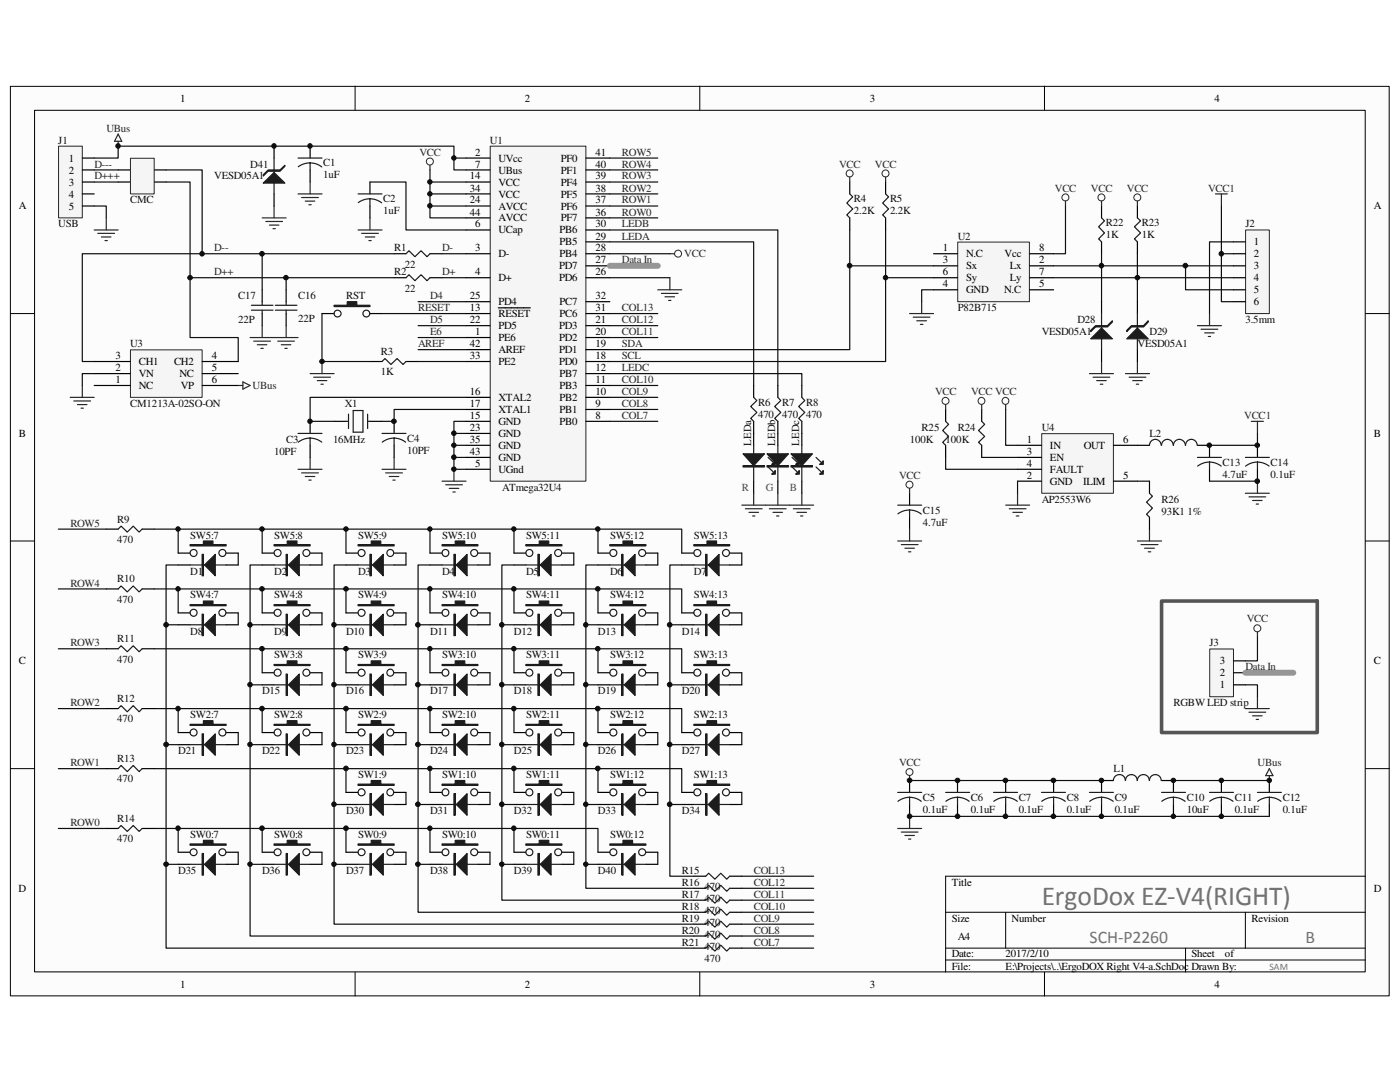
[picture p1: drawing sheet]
<svg xmlns="http://www.w3.org/2000/svg" width="279mm" height="216mm" viewBox="0 0 279 216" stroke-linecap="round" stroke-linejoin="round" font-family="sans-serif">
<defs><g id="words">
<text font-size="5.5" fill="#717171" x="207.9" y="180.6">ErgoDox EZ-V4(RIGHT)</text>
<g font-size="3.5" fill="#717171">
<text x="217.5" y="188.3">SCH-P2260</text>
<text x="260.5" y="188.3">B</text>
</g>
<g font-size="2.2">
<text x="36" y="20.3">1</text>
<text x="104.8" y="20.3">2</text>
<text x="173.6" y="20.3">3</text>
<text x="242.4" y="20.3">4</text>
<text x="13.7" y="32.3">1</text>
<text x="13.7" y="34.6">2</text>
<text x="93.8" y="35.8">14</text>
<text x="94.8" y="31.1">2</text>
<text x="94.8" y="33.4">7</text>
<text x="99.5" y="32.3">UVcc</text>
<text x="99.5" y="34.6">UBus</text>
<text x="111.9" y="34.6">PF1</text>
<text x="111.9" y="32.3">PF0</text>
<text x="118.9" y="35.8">39</text>
<text x="118.9" y="33.4">40</text>
<text x="118.9" y="31.1">41</text>
<text x="3.8" y="41.8">A</text>
<text x="13.7" y="37">3</text>
<text x="13.7" y="39.4">4</text>
<text x="13.7" y="41.8">5</text>
<text x="93.8" y="40.6">24</text>
<text x="93.8" y="38.2">34</text>
<text x="99.5" y="37">VCC</text>
<text x="99.5" y="41.8">AVCC</text>
<text x="99.5" y="39.4">VCC</text>
<text x="111.9" y="41.8">PF6</text>
<text x="111.9" y="39.4">PF5</text>
<text x="111.9" y="37">PF4</text>
<text x="118.9" y="40.6">37</text>
<text x="118.9" y="38.2">38</text>
<text x="274.2" y="41.8">A</text>
<text x="93.8" y="43">44</text>
<text x="94.8" y="45.4">6</text>
<text x="99.5" y="46.6">UCap</text>
<text x="99.5" y="44.2">AVCC</text>
<text x="111.7" y="46.6">PB6</text>
<text x="111.9" y="44.2">PF7</text>
<text x="118.9" y="47.8">29</text>
<text x="118.9" y="45.4">30</text>
<text x="118.9" y="43">36</text>
<text x="94.8" y="50.2">3</text>
<text x="99.5" y="51.4">D-</text>
<text x="111.6" y="53.8">PD7</text>
<text x="111.7" y="51.4">PB4</text>
<text x="111.7" y="49">PB5</text>
<text x="118.9" y="50.2">28</text>
<text x="118.9" y="52.5">27</text>
<text x="188.2" y="50.2">1</text>
<text x="188.2" y="52.5">3</text>
<text x="192.8" y="51.4">N.C</text>
<text x="192.8" y="53.8">Sx</text>
<text x="200.4" y="51.4">Vcc</text>
<text x="201.5" y="53.8">Lx</text>
<text x="207.4" y="50.2">8</text>
<text x="207.4" y="52.5">2</text>
<text x="250.2" y="49">1</text>
<text x="250.2" y="51.4">2</text>
<text x="250.2" y="53.8">3</text>
<text x="93.8" y="59.7">25</text>
<text x="94.8" y="54.9">4</text>
<text x="99.5" y="56.1">D+</text>
<text x="111.6" y="56.1">PD6</text>
<text x="118.9" y="59.7">32</text>
<text x="118.9" y="54.9">26</text>
<text x="188.2" y="57.3">4</text>
<text x="188.2" y="54.9">6</text>
<text x="192.8" y="58.5">GND</text>
<text x="192.8" y="56.1">Sy</text>
<text x="200.4" y="58.5">N.C</text>
<text x="201.5" y="56.1">Ly</text>
<text x="207.4" y="57.3">5</text>
<text x="207.4" y="54.9">7</text>
<text x="250.2" y="56.1">4</text>
<text x="250.2" y="58.5">5</text>
<text x="93.8" y="62.1">13</text>
<text x="93.8" y="64.5">22</text>
<text x="99.5" y="63.3">RESET</text>
<text x="99.5" y="65.7">PD5</text>
<text x="99.5" y="60.9">PD4</text>
<text x="111.6" y="65.7">PD3</text>
<text x="111.7" y="63.3">PC6</text>
<text x="111.7" y="60.9">PC7</text>
<text x="118.9" y="62.1">31</text>
<text x="118.9" y="64.5">21</text>
<text x="250.2" y="60.9">6</text>
<text x="23" y="71.7">3</text>
<text x="42.3" y="71.7">4</text>
<text x="93.8" y="71.7">33</text>
<text x="93.8" y="69.3">42</text>
<text x="94.8" y="66.9">1</text>
<text x="99.5" y="68.1">PE6</text>
<text x="99.5" y="70.5">AREF</text>
<text x="111.6" y="70.5">PD1</text>
<text x="111.6" y="68.1">PD2</text>
<text x="118.9" y="71.7">18</text>
<text x="118.9" y="69.3">19</text>
<text x="118.9" y="66.9">20</text>
<text x="23" y="76.5">1</text>
<text x="23" y="74">2</text>
<text x="27.7" y="77.6">NC</text>
<text x="27.7" y="75.2">VN</text>
<text x="27.7" y="72.9">CH1</text>
<text x="34.8" y="72.9">CH2</text>
<text x="35.8" y="75.2">NC</text>
<text x="36.1" y="77.6">VP</text>
<text x="42.3" y="76.5">6</text>
<text x="42.3" y="74">5</text>
<text x="99.5" y="72.9">PE2</text>
<text x="111.6" y="72.9">PD0</text>
<text x="111.7" y="77.6">PB3</text>
<text x="111.7" y="75.2">PB7</text>
<text x="118.9" y="76.5">11</text>
<text x="118.9" y="74">12</text>
<text x="93.8" y="83.6">15</text>
<text x="93.8" y="78.8">16</text>
<text x="93.8" y="81.2">17</text>
<text x="99.5" y="80">XTAL2</text>
<text x="99.5" y="82.4">XTAL1</text>
<text x="111.7" y="82.4">PB1</text>
<text x="111.7" y="80">PB2</text>
<text x="118.9" y="83.6">8</text>
<text x="118.9" y="81.2">9</text>
<text x="118.9" y="78.8">10</text>
<text x="3.8" y="87.2">B</text>
<text x="93.8" y="86">23</text>
<text x="93.8" y="88.4">35</text>
<text x="99.5" y="84.8">GND</text>
<text x="99.5" y="87.2">GND</text>
<text x="99.5" y="89.6">GND</text>
<text x="111.7" y="84.8">PB0</text>
<text x="204.9" y="88.4">1</text>
<text x="209.5" y="89.6">IN</text>
<text x="216.3" y="89.6">OUT</text>
<text x="224.2" y="88.4">6</text>
<text x="274.2" y="87.2">B</text>
<text x="93.8" y="90.8">43</text>
<text x="94.8" y="93.2">5</text>
<text x="99.5" y="94.4">UGnd</text>
<text x="99.5" y="91.9">GND</text>
<text x="204.9" y="95.5">2</text>
<text x="204.9" y="90.8">3</text>
<text x="204.9" y="93.2">4</text>
<text x="209.5" y="91.9">EN</text>
<text x="209.5" y="94.4">FAULT</text>
<text x="224.2" y="95.5">5</text>
<text x="209.5" y="96.7">GND</text>
<text x="216.2" y="96.7">ILIM</text>
<text x="3.8" y="132.5">C</text>
<text x="243.5" y="137.3">1</text>
<text x="243.5" y="135">2</text>
<text x="243.5" y="132.6">3</text>
<text x="274.2" y="132.5">C</text>
<text x="3.7" y="177.9">D</text>
<text x="189.9" y="176.7">Title</text>
<text x="274.1" y="177.9">D</text>
<text x="189.9" y="183.9">Size</text>
<text x="201.9" y="183.9">Number</text>
<text x="249.8" y="183.9">Revision</text>
<text x="189.9" y="191.1">Date:</text>
<text x="191.1" y="187.5">A4</text>
<text x="200.7" y="191.1">2017/2/10</text>
<text x="237.8" y="191.1">Sheet</text>
<text x="244.5" y="191.1">of</text>
<text x="36" y="197.1">1</text>
<text x="104.8" y="197.1">2</text>
<text x="173.6" y="197.1">3</text>
<text x="189.9" y="193.5">File:</text>
<text x="200.7" y="193.5">E:\Projects\..\ErgoDOX Right V4-a.SchDoc Drawn By:</text>
<text x="242.4" y="197.1">4</text>
</g>
<g font-size="2.2" fill="#0e0e0e">
<text x="11.6" y="28.7">J1</text>
<text x="97.8" y="28.7">U1</text>
<text x="42.8" y="35.8">VESD05A1</text>
<text x="50" y="33.4">D41</text>
<text x="64.5" y="33.2">C1</text>
<text x="64.5" y="35.6">1uF</text>
<text x="26" y="40.6">CMC</text>
<text x="76.5" y="40.4">C2</text>
<text x="170.4" y="40.4">R4</text>
<text x="177.6" y="40.4">R5</text>
<text x="11.6" y="45.4">USB</text>
<text x="76.5" y="42.8">1uF</text>
<text x="170.4" y="42.8">2.2K</text>
<text x="177.6" y="42.8">2.2K</text>
<text x="191.1" y="47.8">U2</text>
<text x="220.7" y="45.2">R22</text>
<text x="220.7" y="47.5">1K</text>
<text x="227.9" y="45.2">R23</text>
<text x="227.9" y="47.5">1K</text>
<text x="248.6" y="45.4">J2</text>
<text x="78.7" y="50.2">R1</text>
<text x="80.8" y="53.4">22</text>
<text x="47.5" y="59.7">C17</text>
<text x="59.5" y="59.7">C16</text>
<text x="69.1" y="59.7">RST</text>
<text x="78.7" y="54.9">R2</text>
<text x="80.8" y="58.2">22</text>
<text x="47.5" y="64.5">22P</text>
<text x="59.5" y="64.3">22P</text>
<text x="191.1" y="62.1">P82B715</text>
<text x="215.1" y="64.5">D28</text>
<text x="248.6" y="64.5">3.5mm</text>
<text x="26" y="69.3">U3</text>
<text x="76" y="70.8">R3</text>
<text x="207.9" y="66.9">VESD05A1</text>
<text x="227" y="69.3">VESD05A1</text>
<text x="229.4" y="66.9">D29</text>
<text x="76" y="74.9">1K</text>
<text x="26" y="81.2">CM1213A-02SO-ON</text>
<text x="68.8" y="81.2">X1</text>
<text x="151.3" y="81">R6</text>
<text x="151.3" y="83.4">470</text>
<text x="156.1" y="81">R7</text>
<text x="156.1" y="83.4">470</text>
<text x="160.9" y="81">R8</text>
<text x="160.9" y="83.4">470</text>
<text x="57.1" y="88.4">C3</text>
<text x="66.5" y="88.4">16MHz</text>
<text x="81.3" y="88.1">C4</text>
<text x="149.9" y="88.9" transform="rotate(-90 149.9 88.9)">LEDa</text>
<text x="154.7" y="88.9" transform="rotate(-90 154.7 88.9)">LEDb</text>
<text x="159.5" y="88.9" transform="rotate(-90 159.5 88.9)">LEDc</text>
<text x="181.6" y="88.4">100K</text>
<text x="183.9" y="86">R25</text>
<text x="188.7" y="88.4">100K</text>
<text x="191.1" y="86">R24</text>
<text x="207.9" y="86">U4</text>
<text x="229.4" y="87.2">L2</text>
<text x="54.7" y="90.8">10PF</text>
<text x="81.3" y="90.6">10PF</text>
<text x="244" y="92.9">C13</text>
<text x="244" y="95.3">4.7uF</text>
<text x="253.6" y="92.9">C14</text>
<text x="253.6" y="95.3">0.1uF</text>
<text x="100.2" y="97.9">ATmega32U4</text>
<text x="207.9" y="100.3">AP2553W6</text>
<text x="231.8" y="100.3">R26</text>
<text x="23.4" y="104.3">R9</text>
<text x="38" y="107.5">SW5:7</text>
<text x="54.7" y="107.5">SW5:8</text>
<text x="71.5" y="107.5">SW5:9</text>
<text x="88.2" y="107.5">SW5:10</text>
<text x="105" y="107.5">SW5:11</text>
<text x="121.8" y="107.5">SW5:12</text>
<text x="138.5" y="107.5">SW5:13</text>
<text x="184.2" y="102.5">C15</text>
<text x="184.2" y="104.9">4.7uF</text>
<text x="231.8" y="102.7">93K1 1%</text>
<text x="23.4" y="108.3">470</text>
<text x="23.4" y="116.2">R10</text>
<text x="38" y="114.6">D1</text>
<text x="38" y="119.4">SW4:7</text>
<text x="54.7" y="114.6">D2</text>
<text x="54.7" y="119.4">SW4:8</text>
<text x="71.5" y="114.6">D3</text>
<text x="71.5" y="119.4">SW4:9</text>
<text x="88.2" y="114.6">D4</text>
<text x="88.2" y="119.4">SW4:10</text>
<text x="105" y="114.6">D5</text>
<text x="105" y="119.4">SW4:11</text>
<text x="121.8" y="114.6">D6</text>
<text x="121.8" y="119.4">SW4:12</text>
<text x="138.5" y="114.6">D7</text>
<text x="138.5" y="119.4">SW4:13</text>
<text x="23.4" y="120.3">470</text>
<text x="23.4" y="128.1">R11</text>
<text x="38" y="126.6">D8</text>
<text x="54.7" y="126.6">D9</text>
<text x="54.7" y="131.4">SW3:8</text>
<text x="69.1" y="126.6">D10</text>
<text x="71.5" y="131.4">SW3:9</text>
<text x="85.9" y="126.6">D11</text>
<text x="88.2" y="131.4">SW3:10</text>
<text x="102.6" y="126.6">D12</text>
<text x="105" y="131.4">SW3:11</text>
<text x="119.3" y="126.6">D13</text>
<text x="121.8" y="131.4">SW3:12</text>
<text x="136.1" y="126.6">D14</text>
<text x="138.5" y="131.4">SW3:13</text>
<text x="241.4" y="129">J3</text>
<text x="23.4" y="132.2">470</text>
<text x="23.4" y="140.1">R12</text>
<text x="38" y="143.3">SW2:7</text>
<text x="52.3" y="138.6">D15</text>
<text x="54.7" y="143.3">SW2:8</text>
<text x="69.1" y="138.6">D16</text>
<text x="71.5" y="143.3">SW2:9</text>
<text x="85.9" y="138.6">D17</text>
<text x="88.2" y="143.3">SW2:10</text>
<text x="102.6" y="138.6">D18</text>
<text x="105" y="143.3">SW2:11</text>
<text x="119.3" y="138.6">D19</text>
<text x="121.8" y="143.3">SW2:12</text>
<text x="136.1" y="138.6">D20</text>
<text x="138.5" y="143.3">SW2:13</text>
<text x="234.2" y="140.9">RGBW LED strip</text>
<text x="23.4" y="144.1">470</text>
<text x="23.4" y="152">R13</text>
<text x="35.6" y="150.5">D21</text>
<text x="52.3" y="150.5">D22</text>
<text x="69.1" y="150.5">D23</text>
<text x="71.5" y="155.3">SW1:9</text>
<text x="85.9" y="150.5">D24</text>
<text x="88.2" y="155.3">SW1:10</text>
<text x="102.6" y="150.5">D25</text>
<text x="105" y="155.3">SW1:11</text>
<text x="119.3" y="150.5">D26</text>
<text x="121.8" y="155.3">SW1:12</text>
<text x="136.1" y="150.5">D27</text>
<text x="138.5" y="155.3">SW1:13</text>
<text x="222.2" y="154.1">L1</text>
<text x="23.4" y="156.1">470</text>
<text x="184.2" y="159.8">C5</text>
<text x="193.8" y="159.8">C6</text>
<text x="203.3" y="159.8">C7</text>
<text x="212.9" y="159.8">C8</text>
<text x="222.5" y="159.8">C9</text>
<text x="236.9" y="159.8">C10</text>
<text x="246.4" y="159.8">C11</text>
<text x="256" y="159.8">C12</text>
<text x="23.4" y="164">R14</text>
<text x="38" y="167.2">SW0:7</text>
<text x="54.7" y="167.2">SW0:8</text>
<text x="69.1" y="162.4">D30</text>
<text x="71.5" y="167.2">SW0:9</text>
<text x="85.9" y="162.4">D31</text>
<text x="88.2" y="167.2">SW0:10</text>
<text x="102.6" y="162.4">D32</text>
<text x="105" y="167.2">SW0:11</text>
<text x="119.3" y="162.4">D33</text>
<text x="121.8" y="167.2">SW0:12</text>
<text x="136.1" y="162.4">D34</text>
<text x="184.2" y="162.2">0.1uF</text>
<text x="193.8" y="162.2">0.1uF</text>
<text x="203.3" y="162.2">0.1uF</text>
<text x="212.9" y="162.2">0.1uF</text>
<text x="222.5" y="162.2">0.1uF</text>
<text x="236.9" y="162.2">10uF</text>
<text x="246.4" y="162.2">0.1uF</text>
<text x="256" y="162.2">0.1uF</text>
<text x="23.4" y="168">470</text>
<text x="35.6" y="174.4">D35</text>
<text x="52.3" y="174.4">D36</text>
<text x="69.1" y="174.4">D37</text>
<text x="85.9" y="174.4">D38</text>
<text x="102.6" y="174.4">D39</text>
<text x="119.3" y="174.4">D40</text>
<text x="136.1" y="174.4">R15</text>
<text x="136.1" y="176.7">R16</text>
<text x="136.1" y="179.2">R17</text>
<text x="140.6" y="177.6">470</text>
<text x="136.1" y="181.5">R18</text>
<text x="136.1" y="183.9">R19</text>
<text x="140.6" y="180">470</text>
<text x="140.6" y="182.4">470</text>
<text x="140.6" y="184.7">470</text>
<text x="136.1" y="186.3">R20</text>
<text x="136.1" y="188.7">R21</text>
<text x="140.6" y="187.2">470</text>
<text x="140.6" y="189.5">470</text>
<text x="140.6" y="191.9">470</text>
</g>
<g font-size="2.2" fill="#262626">
<text x="21.3" y="26.3">UBus</text>
<text x="18.8" y="33.4">D---</text>
<text x="18.8" y="35.8">D+++</text>
<text x="83.7" y="31.1">VCC</text>
<text x="124.1" y="35.8">ROW3</text>
<text x="124.1" y="33.4">ROW4</text>
<text x="124.1" y="31.1">ROW5</text>
<text x="167.5" y="33.4">VCC</text>
<text x="174.6" y="33.4">VCC</text>
<text x="124.1" y="40.6">ROW1</text>
<text x="124.1" y="38.2">ROW2</text>
<text x="210.5" y="38.2">VCC</text>
<text x="217.7" y="38.2">VCC</text>
<text x="224.9" y="38.2">VCC</text>
<text x="241.1" y="38.2">VCC1</text>
<text x="124.1" y="43">ROW0</text>
<text x="124.1" y="47.8">LEDA</text>
<text x="124.1" y="45.4">LEDB</text>
<text x="42.8" y="50.2">D--</text>
<text x="88.2" y="50.2">D-</text>
<text x="124.1" y="52.5">Data In</text>
<text x="136.6" y="51.4">VCC</text>
<text x="42.8" y="54.9">D++</text>
<text x="85.9" y="59.7">D4</text>
<text x="88.2" y="54.9">D+</text>
<text x="83.4" y="62.1">RESET</text>
<text x="85.9" y="64.5">D5</text>
<text x="124.1" y="64.5">COL12</text>
<text x="124.1" y="62.1">COL13</text>
<text x="83.4" y="69.3">AREF</text>
<text x="85.9" y="66.9">E6</text>
<text x="124.1" y="66.9">COL11</text>
<text x="124.1" y="71.7">SCL</text>
<text x="124.1" y="69.3">SDA</text>
<text x="50.4" y="77.6">UBus</text>
<text x="124.1" y="76.5">COL10</text>
<text x="124.1" y="74">LEDC</text>
<text x="124.1" y="83.6">COL7</text>
<text x="124.1" y="81.2">COL8</text>
<text x="124.1" y="78.8">COL9</text>
<text x="186.6" y="78.8">VCC</text>
<text x="193.8" y="78.8">VCC VCC</text>
<text x="248.3" y="83.6">VCC1</text>
<text x="179.5" y="95.5">VCC</text>
<text x="14.1" y="105.1">ROW5</text>
<text x="14.1" y="117.1">ROW4</text>
<text x="248.8" y="124.2">VCC</text>
<text x="14.1" y="129">ROW3</text>
<text x="248.6" y="133.8">Data In</text>
<text x="14.1" y="140.9">ROW2</text>
<text x="14.1" y="152.9">ROW1</text>
<text x="179.5" y="152.9">VCC</text>
<text x="251" y="152.9">UBus</text>
<text x="14.1" y="164.8">ROW0</text>
<text x="150.5" y="179.2">COL11</text>
<text x="150.5" y="176.7">COL12</text>
<text x="150.5" y="174.4">COL13</text>
<text x="150.5" y="183.9">COL9</text>
<text x="150.5" y="181.5">COL10</text>
<text x="150.5" y="188.7">COL7</text>
<text x="150.5" y="186.3">COL8</text>
</g>
<g font-size="2.2" fill="#4c4c4c">
<text x="148" y="97.9">R</text>
<text x="152.8" y="97.9">G</text>
<text x="157.6" y="97.9">B</text>
</g>
<text font-size="2" fill="#717171" x="253.4" y="193.5">SAM</text>
</g></defs>
<path d="M2.1 17.3h275.1v181.4h-275.1z" fill="#fcfcfc"/>
<path d="M2.1 17.2h275.1v181.5h-275.1z" fill="none" stroke="#000" stroke-width=".2"/>
<path d="M6.9 22.1h265.6v171.8h-265.6z" fill="#fcfcfc"/>
<g fill="none" stroke="#000" stroke-width=".2">
<path d="M70.9 17.2v4.8M139.7 17.2v4.8M208.4 17.2v4.8M6.9 22h265.6v171.9h-265.6zM2.1 62.6h4.8M272.5 62.6h4.8M2.1 107.9h4.8M272.5 107.9h4.8M2.1 153.4h4.8M272.5 153.4h4.8M272.5 174.8h-83.8v19.2M70.9 194v4.8"/>
<path d="M139.7 194v4.8M188.7 182h83.8M188.7 189.2h83.8M188.7 191.6h83.8M200.7 182v7.2M208.4 194v4.8M236.6 189.2v4.8M248.5 182v7.2"/>
</g>
<path d="M97.9 29.2h19v66.8h-19z" fill="#f5f5f5"/>
<path d="M97.8 29.2h19.1v66.8h-19.1z" fill="none" stroke="#262626" stroke-width=".2"/>
<g fill="none" stroke="#000" stroke-width=".24">
<path d="M93 31.5h4.8M93 33.9h4.8M93 36.3h4.8M93 38.7h4.8M116.9 31.5h4.8M116.9 33.9h4.8M116.9 36.3h4.8M116.9 38.7h4.8M93 50.6h4.8M93 55.4h4.8M93 45.9h4.8M93 41.1h4.8"/>
<path d="M93 43.5h4.8M116.9 50.6h4.8M116.9 55.4h4.8M116.9 45.9h4.8M116.9 41.1h4.8M116.9 53h4.8M116.9 48.3h4.8M116.9 43.5h4.8M93 67.4h4.8M93 79.3h4.8M93 62.6h4.8M93 72.1h4.8"/>
<path d="M93 69.8h4.8M93 65h4.8M93 60.2h4.8M99.4 61.4h6.4M116.9 67.4h4.8M116.9 79.3h4.8M116.9 76.9h4.8M116.9 74.5h4.8M116.9 62.6h4.8M116.9 72.1h4.8M116.9 69.8h4.8M116.9 65h4.8"/>
<path d="M116.9 60.2h4.8M93 93.6h4.8M93 84.1h4.8M93 81.7h4.8M93 86.5h4.8M93 88.9h4.8M93 91.3h4.8M116.9 84.1h4.8M116.9 81.7h4.8"/>
</g>
<path d="M11.7 29.2h4.7v14.3h-4.7z" fill="#f5f5f5"/>
<g fill="none" stroke="#262626" stroke-width=".2">
<path d="M11.7 29.2h4.7v14.3h-4.7z"/>
<circle cx="85.8" cy="32.2" r=".7"/>
<circle cx="181.5" cy="154.1" r=".69"/>
</g>
<g fill="none" stroke="#000" stroke-width=".24">
<path d="M16.4 31.5h2.4M16.4 33.9h2.4M16.4 36.3h2.4M16.4 38.7h2.4M61.9 29.2v2.3M61.9 33.9v2.4M73.8 36.3v2.4M169.6 36.3v2.4M176.7 36.3v2.4M16.4 41.1h2.4M73.8 41.1v2.4M78.7 50.6h2.3"/>
<path d="M78.7 55.4h2.3M85.8 50.6h2.4M85.8 55.4h2.4M169.6 43.5v2.4M176.7 43.5v2.4M73.8 72.1h2.4M81 72.1h2.4M150.4 76.9v2.4M155.2 76.9v2.4M160 76.9v2.4M61.9 84.1v2.4M61.9 88.9v2.4"/>
<path d="M66.7 84.1h2.3M73.8 84.1h2.4M78.7 84.1v2.4M78.7 88.9v2.4M150.4 84.1v4.8M150.4 96v2.4M155.2 84.1v2.4M160 84.1v2.4M181.5 155.7v2.4M191.1 155.7v2.4M200.7 155.7v2.4M210.3 155.7v2.4"/>
<path d="M181.5 160.5v2.4M191.1 160.5v2.4M200.7 160.5v2.4M210.3 160.5v2.4"/>
</g>
<g fill="none" stroke="#1c1c1c" stroke-width=".24">
<path d="M59.5 31.5h4.8M61.9 32.5l1.5 .3 .8 .5M61.9 32.5l-1 .1-1.4 .7M61.9 32.5v1.4M71.5 38.7h4.7M73.8 39.7l1 .1 1.4 .7M73.8 39.7l-1.4 .2-.9 .5M73.8 39.7v1.4M169.6 38.7l.6 .6-1.2 1.2 1.2 1.2-1.2 1.2 .6 .6M176.7 38.7l.6 .6-1.2 1.2 1.2 1.2-1.2 1.2 .6 .6M81 50.6l.6-.6 1.2 1.2 1.2-1.2 1.2 1.2 .6-.6M81 55.4l.6-.6 1.2 1.2 1.2-1.2 1.2 1.2 .6-.6"/>
<path d="M76.2 72.1l.6-.6 1.2 1.2 1.2-1.2 1.2 1.2 .6-.6M150.4 79.3l.6 .6-1.2 1.2 1.2 1.2-1.2 1.2 .6 .6M155.2 79.3l.6 .6-1.2 1.2 1.2 1.2-1.2 1.2 .6 .6M160 79.3l.6 .6-1.2 1.2 1.2 1.2-1.2 1.2 .6 .6M59.5 86.5h4.8M61.9 87.4l1 .2 1.3 .6M61.9 87.4l-1 .2-1.4 .6M61.9 87.4v1.5M69 84.1h.6M69.6 82.6v2.9M70.5 81.9h1.9v4.3h-1.9zM73.4 82.6v2.9"/>
<path d="M73.4 84.1h.4M76.2 86.5h4.8M78.7 87.4l1.4 .3 .8 .5M78.7 87.4l-1.1 .2-1.3 .6M78.7 87.4v1.5M150.4 88.9v7.1M153.3 93.2l1 .9M153.3 91.3l1 .9M179.2 158.1h4.7M181.5 159.1l1 .1 1.4 .7M181.5 159.1l-1 .1-1.3 .7M181.5 159.1v1.4"/>
<path d="M188.7 158.1h4.8M191.1 159.1l1 .1 1.3 .7M191.1 159.1l-1 .1-1.3 .7M191.1 159.1v1.4M198.3 158.1h4.8M200.7 159.1l1 .1 1.3 .7M200.7 159.1l-1 .1-1.4 .7M200.7 159.1v1.4M207.9 158.1h4.7M210.3 159.1l1 .1 1.3 .7M210.3 159.1l-1.1 .1-1.3 .7M210.3 159.1v1.4"/>
</g>
<g fill="none" stroke="#262626" stroke-width=".24">
<path d="M59.5 38.7h4.8M60.2 39.4h3.3M61.9 36.3v2.4M85.8 33v.9M18.8 45.9h4.8M19.5 46.6h3.4M20.2 47.3h1.9M21 48h.4M21.2 43.5v2.4M60.9 40.1h1.9M61.6 40.9h.5M71.5 45.9h4.7"/>
<path d="M72.2 46.6h3.3M72.9 47.3h1.9M73.6 48h.5M73.8 43.5v2.4M61.9 74.5h4.8M62.6 75.3h3.4M63.3 75.9h1.9M64.1 76.7h.4M64.3 72.1v2.4M59.5 93.6h4.8M60.2 94.4h3.3M60.9 95.1h1.9"/>
<path d="M61.6 95.8h.5M61.9 91.3v2.3M76.2 93.6h4.8M77 94.4h3.3M77.7 95.1h1.9M78.4 95.8h.5M78.7 91.3v2.3M88.2 96h4.8M88.9 96.7h3.4M89.7 97.5h1.9M90.4 98.2h.4M90.6 93.6v2.4"/>
<path d="M181.5 154.8v.9M179.2 165.3h4.7M179.9 166h3.3M180.6 166.7h1.9M181.3 167.4h.5M181.5 162.9v2.4"/>
</g>
<g fill="none" stroke="#0e0e0e" stroke-width=".24">
<path d="M73.8 36.3h7.2v9.6h12M85.8 33.9v9.6h7.2M85.8 38.7h7.2M90.6 31.5h2.4M121.7 31.5h9.6M121.7 38.7h9.6M121.7 33.9h9.6M121.7 36.3h9.6M18.8 41.1h2.4v2.4M85.8 41.1h7.2M88.2 55.4h4.8M88.2 50.6h4.8"/>
<path d="M121.7 41.1h9.6M121.7 43.5h9.6M83.4 60.2h9.6M83.4 65h9.6M83.4 67.4h9.6M83.4 69.8h9.6M83.4 72.1h9.6M121.7 65h9.6M121.7 67.4h9.6M121.7 62.6h9.6M121.7 79.3h9.6M121.7 76.9h9.6"/>
<path d="M90.6 86.5h2.4M90.6 88.9h2.4M90.6 91.3h2.4M121.7 84.1h9.6M121.7 81.7h9.6M181.5 155.7h38.3"/>
</g>
<path d="M148.3 90.6h4.3l-2.2 2.3z" fill="#1c1c1c"/>
<path d="M148.3 90.6h4.3l-2.2 2.3zM148.3 92.9h4.3v.3h-4.3z" fill="none" stroke="#1c1c1c" stroke-width=".24"/>
<path d="M148.3 93h4.3" fill="none" stroke="#1c1c1c" stroke-width=".25"/>
<path d="M154.7 93.9v.7h-.7z" fill="#1c1c1c"/>
<path d="M154.7 93.9v.7h-.7z" fill="none" stroke="#1c1c1c" stroke-width=".24"/>
<path d="M154.7 91.9v.8h-.7z" fill="#1c1c1c"/>
<path d="M154.7 91.9v.8h-.7zM160 88.9v7.1M162.9 93.2l.9 .9M162.9 91.3l.9 .9" fill="none" stroke="#1c1c1c" stroke-width=".24"/>
<path d="M160 86.5v2.4M160 96v2.4" fill="none" stroke="#000" stroke-width=".24"/>
<path d="M157.9 90.6h4.2l-2.1 2.3z" fill="#1c1c1c"/>
<path d="M157.9 90.6h4.2l-2.1 2.3zM157.9 92.9h4.2v.3h-4.2z" fill="none" stroke="#1c1c1c" stroke-width=".24"/>
<path d="M157.9 93h4.2" fill="none" stroke="#1c1c1c" stroke-width=".25"/>
<path d="M164.3 93.9v.7h-.7z" fill="#1c1c1c"/>
<path d="M164.3 93.9v.7h-.7z" fill="none" stroke="#1c1c1c" stroke-width=".24"/>
<path d="M164.3 91.9v.8h-.7z" fill="#1c1c1c"/>
<path d="M155.2 88.9v7.1M158.1 93.2l.9 .9M158.1 91.3l.9 .9M164.3 91.9v.8h-.7z" fill="none" stroke="#1c1c1c" stroke-width=".24"/>
<path d="M155.2 86.5v2.4M155.2 96v2.4" fill="none" stroke="#000" stroke-width=".24"/>
<path d="M153.1 90.6h4.3l-2.2 2.3z" fill="#1c1c1c"/>
<path d="M153.1 90.6h4.3l-2.2 2.3zM153.1 92.9h4.3v.3h-4.3z" fill="none" stroke="#1c1c1c" stroke-width=".24"/>
<path d="M153.1 93h4.3" fill="none" stroke="#1c1c1c" stroke-width=".25"/>
<path d="M159.5 93.9v.7h-.7z" fill="#1c1c1c"/>
<path d="M159.5 93.9v.7h-.7z" fill="none" stroke="#1c1c1c" stroke-width=".24"/>
<path d="M159.5 91.9v.8h-.7z" fill="#1c1c1c"/>
<path d="M159.5 91.9v.8h-.7z" fill="none" stroke="#1c1c1c" stroke-width=".24"/>
<path d="M121.7 48.3h28.7v28.6M121.7 45.9h33.5v31M121.7 50.6h12M121.7 55.4h12M176.7 45.9v26.2h-55M121.7 74.5h38.3v2.4" fill="none" stroke="#0e0e0e" stroke-width=".24"/>
<g fill="none" stroke="#262626" stroke-width=".2">
<circle cx="169.6" cy="34.6" r=".7"/>
<circle cx="176.7" cy="34.6" r=".69"/>
<circle cx="135.3" cy="50.6" r=".69"/>
</g>
<g fill="none" stroke="#262626" stroke-width=".24">
<path d="M169.6 35.3v1M176.7 35.3v1M131.3 57.8h4.8M132 58.5h3.3M132.7 59.2h1.9M133.4 59.9h.5M133.7 50.6h.9M133.7 55.4v2.4M150.4 98.4v2.4M155.2 98.4v2.4M160 98.4v2.4M148 100.8h14.4"/>
<path d="M148.8 101.5h3.3M149.5 102.2h1.9M150.2 103h.5M153.5 101.5h3.4M154.3 102.2h1.9M155 103h.4M158.3 101.5h3.4M159 102.2h2M159.8 103h.4"/>
</g>
<path d="M248.6 45.9h4.7v16.7h-4.7z" fill="#f5f5f5"/>
<path d="M248.6 45.9h4.7v16.7h-4.7z" fill="none" stroke="#262626" stroke-width=".2"/>
<path d="M246.2 48.3h2.3M246.2 50.6h2.3M246.2 53h2.3M246.2 55.4h2.3M246.2 57.8h2.3M246.2 60.2h2.3M52.3 110.4h2.4M61.9 110.4h2.4" fill="none" stroke="#000" stroke-width=".24"/>
<path d="M181.5 62.6h4.8M182.2 63.3h3.4M183 64h1.9M183.7 64.7h.5M183.9 60.2v2.4" fill="none" stroke="#262626" stroke-width=".24"/>
<path d="M54.7 108.7h2.6v-.8h2v.8h2.6v.2h-7.2z" fill-rule="evenodd" fill="#1c1c1c"/>
<g fill="none" stroke="#1c1c1c" stroke-width=".24">
<path d="M54.7 108.7h2.6v-.8h2v.8h2.6v.2h-7.2z"/>
<circle cx="55.4" cy="110.3" r=".69"/>
<circle cx="61.1" cy="110.3" r=".7"/>
</g>
<path d="M69 110.4h2.5M78.7 110.4h2.3" fill="none" stroke="#000" stroke-width=".24"/>
<path d="M71.5 108.7h2.6v-.8h1.9v.8h2.7v.2h-7.2z" fill-rule="evenodd" fill="#1c1c1c"/>
<g fill="none" stroke="#1c1c1c" stroke-width=".24">
<path d="M71.5 108.7h2.6v-.8h1.9v.8h2.7v.2h-7.2z"/>
<circle cx="72.2" cy="110.3" r=".7"/>
<circle cx="77.9" cy="110.3" r=".68"/>
</g>
<path d="M85.8 110.4h2.4M95.4 110.4h2.4" fill="none" stroke="#000" stroke-width=".24"/>
<path d="M88.2 108.7h2.6v-.8h2v.8h2.6v.2h-7.2z" fill-rule="evenodd" fill="#1c1c1c"/>
<g fill="none" stroke="#1c1c1c" stroke-width=".24">
<path d="M88.2 108.7h2.6v-.8h2v.8h2.6v.2h-7.2z"/>
<circle cx="88.9" cy="110.3" r=".68"/>
<circle cx="94.6" cy="110.3" r=".69"/>
</g>
<path d="M102.6 110.4h2.3M112.1 110.4h2.4" fill="none" stroke="#000" stroke-width=".24"/>
<path d="M104.9 108.7h2.7v-.8h1.9v.8h2.6v.2h-7.2z" fill-rule="evenodd" fill="#1c1c1c"/>
<g fill="none" stroke="#1c1c1c" stroke-width=".24">
<path d="M104.9 108.7h2.7v-.8h1.9v.8h2.6v.2h-7.2z"/>
<circle cx="105.7" cy="110.3" r=".69"/>
<circle cx="111.4" cy="110.3" r=".7"/>
</g>
<path d="M119.3 110.4h2.4M128.9 110.4h2.4" fill="none" stroke="#000" stroke-width=".24"/>
<path d="M121.7 108.7h2.6v-.8h1.9v.8h2.7v.2h-7.2z" fill-rule="evenodd" fill="#1c1c1c"/>
<g fill="none" stroke="#1c1c1c" stroke-width=".24">
<path d="M121.7 108.7h2.6v-.8h1.9v.8h2.7v.2h-7.2z"/>
<circle cx="122.4" cy="110.3" r=".7"/>
<circle cx="128.2" cy="110.3" r=".7"/>
</g>
<path d="M136.1 110.4h2.4M145.6 110.4h2.4" fill="none" stroke="#000" stroke-width=".24"/>
<path d="M138.5 108.7h2.6v-.8h1.9v.8h2.6v.2h-7.1z" fill-rule="evenodd" fill="#1c1c1c"/>
<g fill="none" stroke="#1c1c1c" stroke-width=".24">
<path d="M37.9 112.7h7.2M40.3 110.6h.3v4.3h-.3zM138.5 108.7h2.6v-.8h1.9v.8h2.6v.2h-7.1z"/>
<circle cx="139.2" cy="110.3" r=".7"/>
<circle cx="144.9" cy="110.3" r=".69"/>
</g>
<path d="M35.6 105.6v4.8M52.3 105.6v4.8M69 105.6v4.8M85.8 105.6v4.8M102.6 105.6v4.8M119.3 105.6v4.8" fill="none" stroke="#0e0e0e" stroke-width=".24"/>
<path d="M35.6 112.7h2.3M45.1 112.7h2.4" fill="none" stroke="#000" stroke-width=".24"/>
<path d="M40.5 110.6v4.3" fill="none" stroke="#1c1c1c" stroke-width=".25"/>
<path d="M40.8 112.7l2.2-2.1v4.3z" fill="#1c1c1c"/>
<path d="M40.8 112.7l2.2-2.1v4.3zM54.7 112.7h7.2M57.1 110.6h.2v4.3h-.2z" fill="none" stroke="#1c1c1c" stroke-width=".24"/>
<path d="M47.5 110.4v2.3" fill="none" stroke="#0e0e0e" stroke-width=".24"/>
<path d="M52.3 112.7h2.4M61.9 112.7h2.4" fill="none" stroke="#000" stroke-width=".24"/>
<path d="M57.2 110.6v4.3" fill="none" stroke="#1c1c1c" stroke-width=".21"/>
<path d="M57.6 112.7l2.1-2.1v4.3z" fill="#1c1c1c"/>
<path d="M57.6 112.7l2.1-2.1v4.3zM71.5 112.7h7.2M73.8 110.6h.3v4.3h-.3z" fill="none" stroke="#1c1c1c" stroke-width=".24"/>
<path d="M69 112.7h2.5M78.7 112.7h2.3" fill="none" stroke="#000" stroke-width=".24"/>
<path d="M74 110.6v4.3" fill="none" stroke="#1c1c1c" stroke-width=".25"/>
<path d="M74.3 112.7l2.2-2.1v4.3z" fill="#1c1c1c"/>
<path d="M74.3 112.7l2.2-2.1v4.3zM88.2 112.7h7.2M90.6 110.6h.2v4.3h-.2z" fill="none" stroke="#1c1c1c" stroke-width=".24"/>
<path d="M85.8 112.7h2.4M95.4 112.7h2.4" fill="none" stroke="#000" stroke-width=".24"/>
<path d="M90.7 110.6v4.3" fill="none" stroke="#1c1c1c" stroke-width=".25"/>
<path d="M91.1 112.7l2.1-2.1v4.3z" fill="#1c1c1c"/>
<path d="M91.1 112.7l2.1-2.1v4.3zM104.9 112.7h7.2M107.4 110.6h.2v4.3h-.2z" fill="none" stroke="#1c1c1c" stroke-width=".24"/>
<path d="M102.6 112.7h2.3M112.1 112.7h2.4" fill="none" stroke="#000" stroke-width=".24"/>
<path d="M107.5 110.6v4.3" fill="none" stroke="#1c1c1c" stroke-width=".25"/>
<path d="M107.8 112.7l2.2-2.1v4.3z" fill="#1c1c1c"/>
<path d="M107.8 112.7l2.2-2.1v4.3zM121.7 112.7h7.2M124.1 110.6h.2v4.3h-.2z" fill="none" stroke="#1c1c1c" stroke-width=".24"/>
<path d="M119.3 112.7h2.4M128.9 112.7h2.4" fill="none" stroke="#000" stroke-width=".24"/>
<path d="M124.2 110.6v4.3" fill="none" stroke="#1c1c1c" stroke-width=".21"/>
<path d="M124.6 112.7l2.1-2.1v4.3z" fill="#1c1c1c"/>
<path d="M124.6 112.7l2.1-2.1v4.3zM138.5 112.7h7.1M140.8 110.6h.3v4.3h-.3z" fill="none" stroke="#1c1c1c" stroke-width=".24"/>
<path d="M136.1 112.7h2.4M145.6 112.7h2.4" fill="none" stroke="#000" stroke-width=".24"/>
<path d="M141 110.6v4.3" fill="none" stroke="#1c1c1c" stroke-width=".25"/>
<path d="M141.4 112.7l2.1-2.1v4.3z" fill="#1c1c1c"/>
<path d="M141.4 112.7l2.1-2.1v4.3z" fill="none" stroke="#1c1c1c" stroke-width=".24"/>
<path d="M64.3 110.4v2.3M81 110.4v2.3M97.8 110.4v2.3M114.5 110.4v2.3M131.3 110.4v2.3M148 110.4v2.3" fill="none" stroke="#0e0e0e" stroke-width=".24"/>
<path d="M35.6 122.3h2.3M45.1 122.3h2.4" fill="none" stroke="#000" stroke-width=".24"/>
<path d="M37.9 120.6h2.7v-.7h1.9v.7h2.6v.3h-7.2z" fill-rule="evenodd" fill="#1c1c1c"/>
<g fill="none" stroke="#1c1c1c" stroke-width=".24">
<path d="M37.9 120.6h2.7v-.7h1.9v.7h2.6v.3h-7.2z"/>
<circle cx="38.6" cy="122.3" r=".69"/>
<circle cx="44.4" cy="122.3" r=".7"/>
</g>
<path d="M52.3 122.3h2.4M61.9 122.3h2.4" fill="none" stroke="#000" stroke-width=".24"/>
<path d="M54.7 120.6h2.6v-.7h2v.7h2.6v.3h-7.2z" fill-rule="evenodd" fill="#1c1c1c"/>
<g fill="none" stroke="#1c1c1c" stroke-width=".24">
<path d="M54.7 120.6h2.6v-.7h2v.7h2.6v.3h-7.2z"/>
<circle cx="55.4" cy="122.3" r=".69"/>
<circle cx="61.1" cy="122.3" r=".7"/>
</g>
<path d="M69 122.3h2.5M78.7 122.3h2.3" fill="none" stroke="#000" stroke-width=".24"/>
<path d="M71.5 120.6h2.6v-.7h1.9v.7h2.7v.3h-7.2z" fill-rule="evenodd" fill="#1c1c1c"/>
<g fill="none" stroke="#1c1c1c" stroke-width=".24">
<path d="M71.5 120.6h2.6v-.7h1.9v.7h2.7v.3h-7.2z"/>
<circle cx="72.2" cy="122.3" r=".7"/>
<circle cx="77.9" cy="122.3" r=".68"/>
</g>
<path d="M85.8 122.3h2.4M95.4 122.3h2.4" fill="none" stroke="#000" stroke-width=".24"/>
<path d="M88.2 120.6h2.6v-.7h2v.7h2.6v.3h-7.2z" fill-rule="evenodd" fill="#1c1c1c"/>
<g fill="none" stroke="#1c1c1c" stroke-width=".24">
<path d="M88.2 120.6h2.6v-.7h2v.7h2.6v.3h-7.2z"/>
<circle cx="88.9" cy="122.3" r=".68"/>
<circle cx="94.6" cy="122.3" r=".69"/>
</g>
<path d="M102.6 122.3h2.3M112.1 122.3h2.4" fill="none" stroke="#000" stroke-width=".24"/>
<path d="M104.9 120.6h2.7v-.7h1.9v.7h2.6v.3h-7.2z" fill-rule="evenodd" fill="#1c1c1c"/>
<g fill="none" stroke="#1c1c1c" stroke-width=".24">
<path d="M104.9 120.6h2.7v-.7h1.9v.7h2.6v.3h-7.2z"/>
<circle cx="105.7" cy="122.3" r=".69"/>
<circle cx="111.4" cy="122.3" r=".7"/>
</g>
<path d="M119.3 122.3h2.4M128.9 122.3h2.4" fill="none" stroke="#000" stroke-width=".24"/>
<path d="M121.7 120.6h2.6v-.7h1.9v.7h2.7v.3h-7.2z" fill-rule="evenodd" fill="#1c1c1c"/>
<g fill="none" stroke="#1c1c1c" stroke-width=".24">
<path d="M121.7 120.6h2.6v-.7h1.9v.7h2.7v.3h-7.2z"/>
<circle cx="122.4" cy="122.3" r=".7"/>
<circle cx="128.2" cy="122.3" r=".7"/>
</g>
<path d="M136.1 122.3h2.4M145.6 122.3h2.4" fill="none" stroke="#000" stroke-width=".24"/>
<path d="M138.5 120.6h2.6v-.7h1.9v.7h2.6v.3h-7.1z" fill-rule="evenodd" fill="#1c1c1c"/>
<g fill="none" stroke="#1c1c1c" stroke-width=".24">
<path d="M37.9 124.7h7.2M40.3 122.6h.3v4.2h-.3zM138.5 120.6h2.6v-.7h1.9v.7h2.6v.3h-7.1z"/>
<circle cx="139.2" cy="122.3" r=".7"/>
<circle cx="144.9" cy="122.3" r=".69"/>
</g>
<path d="M35.6 124.7h2.3M45.1 124.7h2.4" fill="none" stroke="#000" stroke-width=".24"/>
<path d="M40.5 122.6v4.2" fill="none" stroke="#1c1c1c" stroke-width=".25"/>
<path d="M40.8 124.7l2.2-2.1v4.2z" fill="#1c1c1c"/>
<path d="M40.8 124.7l2.2-2.1v4.2zM54.7 124.7h7.2M57.1 122.6h.2v4.2h-.2z" fill="none" stroke="#1c1c1c" stroke-width=".24"/>
<path d="M52.3 124.7h2.4M61.9 124.7h2.4" fill="none" stroke="#000" stroke-width=".24"/>
<path d="M57.2 122.6v4.2" fill="none" stroke="#1c1c1c" stroke-width=".21"/>
<path d="M57.6 124.7l2.1-2.1v4.2z" fill="#1c1c1c"/>
<path d="M57.6 124.7l2.1-2.1v4.2zM71.5 124.7h7.2M73.8 122.6h.3v4.2h-.3z" fill="none" stroke="#1c1c1c" stroke-width=".24"/>
<path d="M69 124.7h2.5M78.7 124.7h2.3" fill="none" stroke="#000" stroke-width=".24"/>
<path d="M74 122.6v4.2" fill="none" stroke="#1c1c1c" stroke-width=".25"/>
<path d="M74.3 124.7l2.2-2.1v4.2z" fill="#1c1c1c"/>
<path d="M74.3 124.7l2.2-2.1v4.2zM88.2 124.7h7.2M90.6 122.6h.2v4.2h-.2z" fill="none" stroke="#1c1c1c" stroke-width=".24"/>
<path d="M85.8 124.7h2.4M95.4 124.7h2.4" fill="none" stroke="#000" stroke-width=".24"/>
<path d="M90.7 122.6v4.2" fill="none" stroke="#1c1c1c" stroke-width=".25"/>
<path d="M91.1 124.7l2.1-2.1v4.2z" fill="#1c1c1c"/>
<path d="M91.1 124.7l2.1-2.1v4.2zM104.9 124.7h7.2M107.4 122.6h.2v4.2h-.2z" fill="none" stroke="#1c1c1c" stroke-width=".24"/>
<path d="M102.6 124.7h2.3M112.1 124.7h2.4" fill="none" stroke="#000" stroke-width=".24"/>
<path d="M107.5 122.6v4.2" fill="none" stroke="#1c1c1c" stroke-width=".25"/>
<path d="M107.8 124.7l2.2-2.1v4.2z" fill="#1c1c1c"/>
<path d="M107.8 124.7l2.2-2.1v4.2zM121.7 124.7h7.2M124.1 122.6h.2v4.2h-.2z" fill="none" stroke="#1c1c1c" stroke-width=".24"/>
<path d="M119.3 124.7h2.4M128.9 124.7h2.4" fill="none" stroke="#000" stroke-width=".24"/>
<path d="M124.2 122.6v4.2" fill="none" stroke="#1c1c1c" stroke-width=".21"/>
<path d="M124.6 124.7l2.1-2.1v4.2z" fill="#1c1c1c"/>
<path d="M124.6 124.7l2.1-2.1v4.2zM138.5 124.7h7.1M140.8 122.6h.3v4.2h-.3z" fill="none" stroke="#1c1c1c" stroke-width=".24"/>
<path d="M136.1 124.7h2.4M145.6 124.7h2.4" fill="none" stroke="#000" stroke-width=".24"/>
<path d="M141 122.6v4.2" fill="none" stroke="#1c1c1c" stroke-width=".25"/>
<path d="M141.4 124.7l2.1-2.1v4.2z" fill="#1c1c1c"/>
<path d="M141.4 124.7l2.1-2.1v4.2z" fill="none" stroke="#1c1c1c" stroke-width=".24"/>
<g fill="none" stroke="#0e0e0e" stroke-width=".24">
<path d="M35.6 117.5v4.8M52.3 117.5v4.8M69 117.5v4.8M85.8 117.5v4.8M102.6 117.5v4.8M119.3 117.5v4.8M33.1 124.7h2.5M47.5 122.3v2.4M49.9 124.7h2.4M64.3 122.3v2.4M66.7 124.7h2.3M81 122.3v2.4"/>
<path d="M83.4 124.7h2.4M97.8 122.3v2.4M100.2 124.7h2.4M114.5 122.3v2.4M116.9 124.7h2.4M131.3 122.3v2.4M133.7 124.7h2.4M148 122.3v2.4"/>
</g>
<path d="M52.3 134.2h2.4M61.9 134.2h2.4" fill="none" stroke="#000" stroke-width=".24"/>
<path d="M54.7 132.6h2.6v-.7h2v.7h2.6v.2h-7.2z" fill-rule="evenodd" fill="#1c1c1c"/>
<g fill="none" stroke="#1c1c1c" stroke-width=".24">
<path d="M54.7 132.6h2.6v-.7h2v.7h2.6v.2h-7.2z"/>
<circle cx="55.4" cy="134.2" r=".69"/>
<circle cx="61.1" cy="134.2" r=".7"/>
</g>
<path d="M69 134.2h2.5M78.7 134.2h2.3" fill="none" stroke="#000" stroke-width=".24"/>
<path d="M71.5 132.6h2.6v-.7h1.9v.7h2.7v.2h-7.2z" fill-rule="evenodd" fill="#1c1c1c"/>
<g fill="none" stroke="#1c1c1c" stroke-width=".24">
<path d="M71.5 132.6h2.6v-.7h1.9v.7h2.7v.2h-7.2z"/>
<circle cx="72.2" cy="134.2" r=".7"/>
<circle cx="77.9" cy="134.2" r=".69"/>
</g>
<path d="M85.8 134.2h2.4M95.4 134.2h2.4" fill="none" stroke="#000" stroke-width=".24"/>
<path d="M88.2 132.6h2.6v-.7h2v.7h2.6v.2h-7.2z" fill-rule="evenodd" fill="#1c1c1c"/>
<g fill="none" stroke="#1c1c1c" stroke-width=".24">
<path d="M88.2 132.6h2.6v-.7h2v.7h2.6v.2h-7.2z"/>
<circle cx="88.9" cy="134.2" r=".69"/>
<circle cx="94.6" cy="134.2" r=".69"/>
</g>
<path d="M102.6 134.2h2.3M112.1 134.2h2.4" fill="none" stroke="#000" stroke-width=".24"/>
<path d="M104.9 132.6h2.7v-.7h1.9v.7h2.6v.2h-7.2z" fill-rule="evenodd" fill="#1c1c1c"/>
<g fill="none" stroke="#1c1c1c" stroke-width=".24">
<path d="M104.9 132.6h2.7v-.7h1.9v.7h2.6v.2h-7.2z"/>
<circle cx="105.6" cy="134.2" r=".69"/>
<circle cx="111.4" cy="134.2" r=".7"/>
</g>
<path d="M119.3 134.2h2.4M128.9 134.2h2.4" fill="none" stroke="#000" stroke-width=".24"/>
<path d="M121.7 132.6h2.6v-.7h1.9v.7h2.7v.2h-7.2z" fill-rule="evenodd" fill="#1c1c1c"/>
<g fill="none" stroke="#1c1c1c" stroke-width=".24">
<path d="M121.7 132.6h2.6v-.7h1.9v.7h2.7v.2h-7.2z"/>
<circle cx="122.4" cy="134.2" r=".7"/>
<circle cx="128.2" cy="134.2" r=".7"/>
</g>
<path d="M136.1 134.2h2.4M145.6 134.2h2.4" fill="none" stroke="#000" stroke-width=".24"/>
<path d="M138.5 132.6h2.6v-.7h1.9v.7h2.6v.2h-7.1z" fill-rule="evenodd" fill="#1c1c1c"/>
<g fill="none" stroke="#1c1c1c" stroke-width=".24">
<path d="M54.7 136.7h7.2M57.1 134.5h.2v4.3h-.2zM138.5 132.6h2.6v-.7h1.9v.7h2.6v.2h-7.1z"/>
<circle cx="139.2" cy="134.2" r=".7"/>
<circle cx="144.9" cy="134.2" r=".69"/>
</g>
<path d="M52.3 136.7h2.4M61.9 136.7h2.4" fill="none" stroke="#000" stroke-width=".24"/>
<path d="M57.2 134.5v4.3" fill="none" stroke="#1c1c1c" stroke-width=".21"/>
<path d="M59.7 134.5v4.3l-2.1-2.1z" fill="#1c1c1c"/>
<path d="M59.7 134.5v4.3l-2.1-2.1zM71.5 136.7h7.2M73.8 134.5h.3v4.3h-.3z" fill="none" stroke="#1c1c1c" stroke-width=".24"/>
<path d="M69 136.7h2.5M78.7 136.7h2.3" fill="none" stroke="#000" stroke-width=".24"/>
<path d="M74 134.5v4.3" fill="none" stroke="#1c1c1c" stroke-width=".25"/>
<path d="M76.5 134.5v4.3l-2.2-2.1z" fill="#1c1c1c"/>
<path d="M76.5 134.5v4.3l-2.2-2.1zM88.2 136.7h7.2M90.6 134.5h.2v4.3h-.2z" fill="none" stroke="#1c1c1c" stroke-width=".24"/>
<path d="M85.8 136.7h2.4M95.4 136.7h2.4" fill="none" stroke="#000" stroke-width=".24"/>
<path d="M90.7 134.5v4.3" fill="none" stroke="#1c1c1c" stroke-width=".25"/>
<path d="M91.1 136.7l2.1-2.2v4.3z" fill="#1c1c1c"/>
<path d="M91.1 136.7l2.1-2.2v4.3zM104.9 136.7h7.2M107.4 134.5h.2v4.3h-.2z" fill="none" stroke="#1c1c1c" stroke-width=".24"/>
<path d="M102.6 136.7h2.3M112.1 136.7h2.4" fill="none" stroke="#000" stroke-width=".24"/>
<path d="M107.5 134.5v4.3" fill="none" stroke="#1c1c1c" stroke-width=".25"/>
<path d="M107.8 136.7l2.2-2.2v4.3z" fill="#1c1c1c"/>
<path d="M107.8 136.7l2.2-2.2v4.3zM121.7 136.7h7.2M124.1 134.5h.2v4.3h-.2z" fill="none" stroke="#1c1c1c" stroke-width=".24"/>
<path d="M119.3 136.7h2.4M128.9 136.7h2.4" fill="none" stroke="#000" stroke-width=".24"/>
<path d="M124.2 134.5v4.3" fill="none" stroke="#1c1c1c" stroke-width=".21"/>
<path d="M126.7 134.5v4.3l-2.1-2.1z" fill="#1c1c1c"/>
<path d="M126.7 134.5v4.3l-2.1-2.1zM138.5 136.7h7.1M140.8 134.5h.3v4.3h-.3z" fill="none" stroke="#1c1c1c" stroke-width=".24"/>
<path d="M136.1 136.7h2.4M145.6 136.7h2.4" fill="none" stroke="#000" stroke-width=".24"/>
<path d="M141 134.5v4.3" fill="none" stroke="#1c1c1c" stroke-width=".25"/>
<path d="M141.4 136.7l2.1-2.2v4.3z" fill="#1c1c1c"/>
<path d="M141.4 136.7l2.1-2.2v4.3z" fill="none" stroke="#1c1c1c" stroke-width=".24"/>
<g fill="none" stroke="#0e0e0e" stroke-width=".24">
<path d="M85.8 36.3h7.2M49.9 136.7h2.4M52.3 129.5v4.7M64.3 134.2v2.5M66.7 136.7h2.3M69 129.5v4.7M81 134.2v2.5M83.4 136.7h2.4M85.8 129.5v4.7M97.8 134.2v2.5M100.2 136.7h2.4M102.6 129.5v4.7"/>
<path d="M114.5 134.2v2.5M116.9 136.7h2.4M119.3 129.5v4.7M131.3 134.2v2.5M133.7 136.7h2.4M148 134.2v2.5"/>
</g>
<path d="M35.6 146.2h2.3M45.1 146.2h2.4" fill="none" stroke="#000" stroke-width=".24"/>
<path d="M37.9 144.5h2.7v-.7h1.9v.7h2.6v.2h-7.2z" fill-rule="evenodd" fill="#1c1c1c"/>
<g fill="none" stroke="#1c1c1c" stroke-width=".24">
<path d="M37.9 144.5h2.7v-.7h1.9v.7h2.6v.2h-7.2z"/>
<circle cx="38.6" cy="146.2" r=".69"/>
<circle cx="44.4" cy="146.2" r=".7"/>
</g>
<path d="M52.3 146.2h2.4M61.9 146.2h2.4" fill="none" stroke="#000" stroke-width=".24"/>
<path d="M54.7 144.5h2.6v-.7h2v.7h2.6v.2h-7.2z" fill-rule="evenodd" fill="#1c1c1c"/>
<g fill="none" stroke="#1c1c1c" stroke-width=".24">
<path d="M54.7 144.5h2.6v-.7h2v.7h2.6v.2h-7.2z"/>
<circle cx="55.4" cy="146.2" r=".69"/>
<circle cx="61.1" cy="146.2" r=".7"/>
</g>
<path d="M69 146.2h2.5M78.7 146.2h2.3" fill="none" stroke="#000" stroke-width=".24"/>
<path d="M71.5 144.5h2.6v-.7h1.9v.7h2.7v.2h-7.2z" fill-rule="evenodd" fill="#1c1c1c"/>
<g fill="none" stroke="#1c1c1c" stroke-width=".24">
<path d="M71.5 144.5h2.6v-.7h1.9v.7h2.7v.2h-7.2z"/>
<circle cx="72.2" cy="146.2" r=".7"/>
<circle cx="77.9" cy="146.2" r=".69"/>
</g>
<path d="M85.8 146.2h2.4M95.4 146.2h2.4" fill="none" stroke="#000" stroke-width=".24"/>
<path d="M88.2 144.5h2.6v-.7h2v.7h2.6v.2h-7.2z" fill-rule="evenodd" fill="#1c1c1c"/>
<g fill="none" stroke="#1c1c1c" stroke-width=".24">
<path d="M88.2 144.5h2.6v-.7h2v.7h2.6v.2h-7.2z"/>
<circle cx="88.9" cy="146.2" r=".69"/>
<circle cx="94.6" cy="146.2" r=".69"/>
</g>
<path d="M102.6 146.2h2.3M112.1 146.2h2.4" fill="none" stroke="#000" stroke-width=".24"/>
<path d="M104.9 144.5h2.7v-.7h1.9v.7h2.6v.2h-7.2z" fill-rule="evenodd" fill="#1c1c1c"/>
<g fill="none" stroke="#1c1c1c" stroke-width=".24">
<path d="M104.9 144.5h2.7v-.7h1.9v.7h2.6v.2h-7.2z"/>
<circle cx="105.6" cy="146.2" r=".69"/>
<circle cx="111.4" cy="146.2" r=".7"/>
</g>
<path d="M119.3 146.2h2.4M128.9 146.2h2.4" fill="none" stroke="#000" stroke-width=".24"/>
<path d="M121.7 144.5h2.6v-.7h1.9v.7h2.7v.2h-7.2z" fill-rule="evenodd" fill="#1c1c1c"/>
<g fill="none" stroke="#1c1c1c" stroke-width=".24">
<path d="M121.7 144.5h2.6v-.7h1.9v.7h2.7v.2h-7.2z"/>
<circle cx="122.4" cy="146.2" r=".7"/>
<circle cx="128.2" cy="146.2" r=".7"/>
</g>
<path d="M136.1 146.2h2.4M145.6 146.2h2.4" fill="none" stroke="#000" stroke-width=".24"/>
<path d="M138.5 144.5h2.6v-.7h1.9v.7h2.6v.2h-7.1z" fill-rule="evenodd" fill="#1c1c1c"/>
<g fill="none" stroke="#1c1c1c" stroke-width=".24">
<path d="M37.9 148.6h7.2M40.3 146.4h.3v4.3h-.3zM138.5 144.5h2.6v-.7h1.9v.7h2.6v.2h-7.1z"/>
<circle cx="139.2" cy="146.2" r=".7"/>
<circle cx="144.9" cy="146.2" r=".69"/>
</g>
<path d="M35.6 141.4v4.8M52.3 141.4v4.8M69 141.4v4.8M85.8 141.4v4.8M102.6 141.4v4.8M119.3 141.4v4.8" fill="none" stroke="#0e0e0e" stroke-width=".24"/>
<path d="M35.6 148.6h2.3M45.1 148.6h2.4" fill="none" stroke="#000" stroke-width=".24"/>
<path d="M40.5 146.4v4.3" fill="none" stroke="#1c1c1c" stroke-width=".25"/>
<path d="M43 146.4v4.3l-2.2-2.1z" fill="#1c1c1c"/>
<path d="M43 146.4v4.3l-2.2-2.1zM54.7 148.6h7.2M57.1 146.4h.2v4.3h-.2z" fill="none" stroke="#1c1c1c" stroke-width=".24"/>
<path d="M52.3 148.6h2.4M61.9 148.6h2.4" fill="none" stroke="#000" stroke-width=".24"/>
<path d="M57.2 146.4v4.3" fill="none" stroke="#1c1c1c" stroke-width=".21"/>
<path d="M57.6 148.6l2.1-2.2v4.3z" fill="#1c1c1c"/>
<path d="M57.6 148.6l2.1-2.2v4.3zM71.5 148.6h7.2M73.8 146.4h.3v4.3h-.3z" fill="none" stroke="#1c1c1c" stroke-width=".24"/>
<path d="M69 148.6h2.5M78.7 148.6h2.3" fill="none" stroke="#000" stroke-width=".24"/>
<path d="M74 146.4v4.3" fill="none" stroke="#1c1c1c" stroke-width=".25"/>
<path d="M74.3 148.6l2.2-2.2v4.3z" fill="#1c1c1c"/>
<path d="M74.3 148.6l2.2-2.2v4.3zM88.2 148.6h7.2M90.6 146.4h.2v4.3h-.2z" fill="none" stroke="#1c1c1c" stroke-width=".24"/>
<path d="M85.8 148.6h2.4M95.4 148.6h2.4" fill="none" stroke="#000" stroke-width=".24"/>
<path d="M90.7 146.4v4.3" fill="none" stroke="#1c1c1c" stroke-width=".25"/>
<path d="M93.2 146.4v4.3l-2.1-2.1z" fill="#1c1c1c"/>
<path d="M93.2 146.4v4.3l-2.1-2.1zM104.9 148.6h7.2M107.4 146.4h.2v4.3h-.2z" fill="none" stroke="#1c1c1c" stroke-width=".24"/>
<path d="M102.6 148.6h2.3M112.1 148.6h2.4" fill="none" stroke="#000" stroke-width=".24"/>
<path d="M107.5 146.4v4.3" fill="none" stroke="#1c1c1c" stroke-width=".25"/>
<path d="M110 146.4v4.3l-2.2-2.1z" fill="#1c1c1c"/>
<path d="M110 146.4v4.3l-2.2-2.1zM121.7 148.6h7.2M124.1 146.4h.2v4.3h-.2z" fill="none" stroke="#1c1c1c" stroke-width=".24"/>
<path d="M119.3 148.6h2.4M128.9 148.6h2.4" fill="none" stroke="#000" stroke-width=".24"/>
<path d="M124.2 146.4v4.3" fill="none" stroke="#1c1c1c" stroke-width=".21"/>
<path d="M124.6 148.6l2.1-2.2v4.3z" fill="#1c1c1c"/>
<path d="M124.6 148.6l2.1-2.2v4.3zM138.5 148.6h7.1M140.8 146.4h.3v4.3h-.3z" fill="none" stroke="#1c1c1c" stroke-width=".24"/>
<path d="M136.1 148.6h2.4M145.6 148.6h2.4" fill="none" stroke="#000" stroke-width=".24"/>
<path d="M141 146.4v4.3" fill="none" stroke="#1c1c1c" stroke-width=".25"/>
<path d="M141.4 148.6l2.1-2.2v4.3z" fill="#1c1c1c"/>
<path d="M141.4 148.6l2.1-2.2v4.3z" fill="none" stroke="#1c1c1c" stroke-width=".24"/>
<g fill="none" stroke="#0e0e0e" stroke-width=".24">
<path d="M33.1 148.6h2.5M47.5 146.2v2.4M49.9 148.6h2.4M64.3 146.2v2.4M66.7 148.6h2.3M81 146.2v2.4M83.4 148.6h2.4M97.8 146.2v2.4M100.2 148.6h2.4M114.5 146.2v2.4M116.9 148.6h2.4M131.3 146.2v2.4"/>
<path d="M133.7 148.6h2.4M148 146.2v2.4"/>
</g>
<path d="M69 158.1h2.5M78.7 158.1h2.3" fill="none" stroke="#000" stroke-width=".24"/>
<path d="M71.5 156.5h2.6v-.8h1.9v.8h2.7v.2h-7.2z" fill-rule="evenodd" fill="#1c1c1c"/>
<g fill="none" stroke="#1c1c1c" stroke-width=".24">
<path d="M71.5 156.5h2.6v-.8h1.9v.8h2.7v.2h-7.2z"/>
<circle cx="72.2" cy="158.1" r=".7"/>
<circle cx="77.9" cy="158.1" r=".69"/>
</g>
<path d="M85.8 158.1h2.4M95.4 158.1h2.4" fill="none" stroke="#000" stroke-width=".24"/>
<path d="M88.2 156.5h2.6v-.8h2v.8h2.6v.2h-7.2z" fill-rule="evenodd" fill="#1c1c1c"/>
<g fill="none" stroke="#1c1c1c" stroke-width=".24">
<path d="M88.2 156.5h2.6v-.8h2v.8h2.6v.2h-7.2z"/>
<circle cx="88.9" cy="158.1" r=".69"/>
<circle cx="94.6" cy="158.1" r=".69"/>
</g>
<path d="M102.6 158.1h2.3M112.1 158.1h2.4" fill="none" stroke="#000" stroke-width=".24"/>
<path d="M104.9 156.5h2.7v-.8h1.9v.8h2.6v.2h-7.2z" fill-rule="evenodd" fill="#1c1c1c"/>
<g fill="none" stroke="#1c1c1c" stroke-width=".24">
<path d="M104.9 156.5h2.7v-.8h1.9v.8h2.6v.2h-7.2z"/>
<circle cx="105.6" cy="158.1" r=".69"/>
<circle cx="111.4" cy="158.1" r=".7"/>
</g>
<path d="M119.3 158.1h2.4M128.9 158.1h2.4" fill="none" stroke="#000" stroke-width=".24"/>
<path d="M121.7 156.5h2.6v-.8h1.9v.8h2.7v.2h-7.2z" fill-rule="evenodd" fill="#1c1c1c"/>
<g fill="none" stroke="#1c1c1c" stroke-width=".24">
<path d="M121.7 156.5h2.6v-.8h1.9v.8h2.7v.2h-7.2z"/>
<circle cx="122.4" cy="158.1" r=".7"/>
<circle cx="128.2" cy="158.1" r=".7"/>
</g>
<path d="M136.1 158.1h2.4M145.6 158.1h2.4" fill="none" stroke="#000" stroke-width=".24"/>
<path d="M138.5 156.5h2.6v-.8h1.9v.8h2.6v.2h-7.1z" fill-rule="evenodd" fill="#1c1c1c"/>
<g fill="none" stroke="#1c1c1c" stroke-width=".24">
<path d="M73.8 158.4h.3v4.3h-.3zM138.5 156.5h2.6v-.8h1.9v.8h2.6v.2h-7.1zM71.5 160.5h7.2"/>
<circle cx="139.2" cy="158.1" r=".7"/>
<circle cx="144.9" cy="158.1" r=".69"/>
</g>
<path d="M69 160.5h2.5M78.7 160.5h2.3" fill="none" stroke="#000" stroke-width=".24"/>
<path d="M74 158.4v4.3" fill="none" stroke="#1c1c1c" stroke-width=".25"/>
<path d="M76.5 158.4v4.3l-2.2-2.2z" fill="#1c1c1c"/>
<path d="M76.5 158.4v4.3l-2.2-2.2zM90.6 158.4h.2v4.3h-.2zM88.2 160.5h7.2" fill="none" stroke="#1c1c1c" stroke-width=".24"/>
<path d="M85.8 160.5h2.4M95.4 160.5h2.4" fill="none" stroke="#000" stroke-width=".24"/>
<path d="M90.7 158.4v4.3" fill="none" stroke="#1c1c1c" stroke-width=".25"/>
<path d="M91.1 160.5l2.1-2.1v4.3z" fill="#1c1c1c"/>
<path d="M107.4 158.4h.2v4.3h-.2zM91.1 160.5l2.1-2.1v4.3zM104.9 160.5h7.2" fill="none" stroke="#1c1c1c" stroke-width=".24"/>
<path d="M102.6 160.5h2.3M112.1 160.5h2.4" fill="none" stroke="#000" stroke-width=".24"/>
<path d="M107.5 158.4v4.3" fill="none" stroke="#1c1c1c" stroke-width=".25"/>
<path d="M107.8 160.5l2.2-2.1v4.3z" fill="#1c1c1c"/>
<path d="M124.1 158.4h.2v4.3h-.2zM107.8 160.5l2.2-2.1v4.3zM121.7 160.5h7.2" fill="none" stroke="#1c1c1c" stroke-width=".24"/>
<path d="M119.3 160.5h2.4M128.9 160.5h2.4" fill="none" stroke="#000" stroke-width=".24"/>
<path d="M124.2 158.4v4.3" fill="none" stroke="#1c1c1c" stroke-width=".21"/>
<path d="M124.6 160.5l2.1-2.1v4.3z" fill="#1c1c1c"/>
<path d="M140.8 158.4h.3v4.3h-.3zM124.6 160.5l2.1-2.1v4.3zM138.5 160.5h7.1" fill="none" stroke="#1c1c1c" stroke-width=".24"/>
<path d="M136.1 160.5h2.4M145.6 160.5h2.4" fill="none" stroke="#000" stroke-width=".24"/>
<path d="M141 158.4v4.3" fill="none" stroke="#1c1c1c" stroke-width=".25"/>
<path d="M141.4 160.5l2.1-2.1v4.3z" fill="#1c1c1c"/>
<path d="M141.4 160.5l2.1-2.1v4.3z" fill="none" stroke="#1c1c1c" stroke-width=".24"/>
<g fill="none" stroke="#0e0e0e" stroke-width=".24">
<path d="M69 153.4v4.7M81 158.1v2.4M85.8 153.4v4.7M97.8 158.1v2.4M102.6 153.4v4.7M114.5 158.1v2.4M119.3 153.4v4.7M131.3 158.1v2.4M148 158.1v2.4M66.7 160.5h2.3M83.4 160.5h2.4M100.2 160.5h2.4"/>
<path d="M116.9 160.5h2.4M133.7 160.5h2.4"/>
</g>
<path d="M35.6 170.1h2.3M45.1 170.1h2.4" fill="none" stroke="#000" stroke-width=".24"/>
<path d="M37.9 168.4h2.7v-.7h1.9v.7h2.6v.3h-7.2z" fill-rule="evenodd" fill="#1c1c1c"/>
<g fill="none" stroke="#1c1c1c" stroke-width=".24">
<path d="M37.9 168.4h2.7v-.7h1.9v.7h2.6v.3h-7.2z"/>
<circle cx="38.6" cy="170.1" r=".69"/>
<circle cx="44.4" cy="170.1" r=".69"/>
</g>
<path d="M52.3 170.1h2.4M61.9 170.1h2.4" fill="none" stroke="#000" stroke-width=".24"/>
<path d="M54.7 168.4h2.6v-.7h2v.7h2.6v.3h-7.2z" fill-rule="evenodd" fill="#1c1c1c"/>
<g fill="none" stroke="#1c1c1c" stroke-width=".24">
<path d="M54.7 168.4h2.6v-.7h2v.7h2.6v.3h-7.2z"/>
<circle cx="55.4" cy="170.1" r=".69"/>
<circle cx="61.2" cy="170.1" r=".69"/>
</g>
<path d="M69 170.1h2.5M78.7 170.1h2.3" fill="none" stroke="#000" stroke-width=".24"/>
<path d="M71.5 168.4h2.6v-.7h1.9v.7h2.7v.3h-7.2z" fill-rule="evenodd" fill="#1c1c1c"/>
<g fill="none" stroke="#1c1c1c" stroke-width=".24">
<path d="M71.5 168.4h2.6v-.7h1.9v.7h2.7v.3h-7.2z"/>
<circle cx="72.2" cy="170.1" r=".69"/>
<circle cx="77.9" cy="170.1" r=".68"/>
</g>
<path d="M85.8 170.1h2.4M95.4 170.1h2.4" fill="none" stroke="#000" stroke-width=".24"/>
<path d="M88.2 168.4h2.6v-.7h2v.7h2.6v.3h-7.2z" fill-rule="evenodd" fill="#1c1c1c"/>
<g fill="none" stroke="#1c1c1c" stroke-width=".24">
<path d="M88.2 168.4h2.6v-.7h2v.7h2.6v.3h-7.2z"/>
<circle cx="88.9" cy="170.1" r=".68"/>
<circle cx="94.6" cy="170.1" r=".69"/>
</g>
<path d="M102.6 170.1h2.3M112.1 170.1h2.4" fill="none" stroke="#000" stroke-width=".24"/>
<path d="M104.9 168.4h2.7v-.7h1.9v.7h2.6v.3h-7.2z" fill-rule="evenodd" fill="#1c1c1c"/>
<g fill="none" stroke="#1c1c1c" stroke-width=".24">
<path d="M104.9 168.4h2.7v-.7h1.9v.7h2.6v.3h-7.2z"/>
<circle cx="105.7" cy="170.1" r=".69"/>
<circle cx="111.4" cy="170.1" r=".69"/>
</g>
<path d="M119.3 170.1h2.4M128.9 170.1h2.4" fill="none" stroke="#000" stroke-width=".24"/>
<path d="M121.7 168.4h2.6v-.7h1.9v.7h2.7v.3h-7.2z" fill-rule="evenodd" fill="#1c1c1c"/>
<g fill="none" stroke="#1c1c1c" stroke-width=".24">
<path d="M37.9 172.5h7.2M40.3 170.3h.3v4.3h-.3zM121.7 168.4h2.6v-.7h1.9v.7h2.7v.3h-7.2z"/>
<circle cx="122.4" cy="170.1" r=".69"/>
<circle cx="128.2" cy="170.1" r=".69"/>
</g>
<path d="M35.6 172.5h2.3M45.1 172.5h2.4" fill="none" stroke="#000" stroke-width=".24"/>
<path d="M40.5 170.3v4.3" fill="none" stroke="#1c1c1c" stroke-width=".25"/>
<path d="M40.8 172.5l2.2-2.2v4.3z" fill="#1c1c1c"/>
<path d="M40.8 172.5l2.2-2.2v4.3zM54.7 172.5h7.2M57.1 170.3h.2v4.3h-.2z" fill="none" stroke="#1c1c1c" stroke-width=".24"/>
<path d="M52.3 172.5h2.4M61.9 172.5h2.4" fill="none" stroke="#000" stroke-width=".24"/>
<path d="M57.2 170.3v4.3" fill="none" stroke="#1c1c1c" stroke-width=".21"/>
<path d="M57.6 172.5l2.1-2.2v4.3z" fill="#1c1c1c"/>
<path d="M57.6 172.5l2.1-2.2v4.3zM71.5 172.5h7.2M73.8 170.3h.3v4.3h-.3z" fill="none" stroke="#1c1c1c" stroke-width=".24"/>
<path d="M69 172.5h2.5M78.7 172.5h2.3" fill="none" stroke="#000" stroke-width=".24"/>
<path d="M74 170.3v4.3" fill="none" stroke="#1c1c1c" stroke-width=".25"/>
<path d="M74.3 172.5l2.2-2.2v4.3z" fill="#1c1c1c"/>
<path d="M74.3 172.5l2.2-2.2v4.3zM88.2 172.5h7.2M90.6 170.3h.2v4.3h-.2z" fill="none" stroke="#1c1c1c" stroke-width=".24"/>
<path d="M85.8 172.5h2.4M95.4 172.5h2.4" fill="none" stroke="#000" stroke-width=".24"/>
<path d="M90.7 170.3v4.3" fill="none" stroke="#1c1c1c" stroke-width=".25"/>
<path d="M91.1 172.5l2.1-2.2v4.3z" fill="#1c1c1c"/>
<path d="M91.1 172.5l2.1-2.2v4.3zM104.9 172.5h7.2M107.4 170.3h.2v4.3h-.2z" fill="none" stroke="#1c1c1c" stroke-width=".24"/>
<path d="M102.6 172.5h2.3M112.1 172.5h2.4" fill="none" stroke="#000" stroke-width=".24"/>
<path d="M107.5 170.3v4.3" fill="none" stroke="#1c1c1c" stroke-width=".25"/>
<path d="M107.8 172.5l2.2-2.2v4.3z" fill="#1c1c1c"/>
<path d="M107.8 172.5l2.2-2.2v4.3zM121.7 172.5h7.2M124.1 170.3h.2v4.3h-.2z" fill="none" stroke="#1c1c1c" stroke-width=".24"/>
<path d="M119.3 172.5h2.4M128.9 172.5h2.4" fill="none" stroke="#000" stroke-width=".24"/>
<path d="M124.2 170.3v4.3" fill="none" stroke="#1c1c1c" stroke-width=".21"/>
<path d="M124.6 172.5l2.1-2.2v4.3z" fill="#1c1c1c"/>
<path d="M124.6 172.5l2.1-2.2v4.3z" fill="none" stroke="#1c1c1c" stroke-width=".24"/>
<g fill="none" stroke="#0e0e0e" stroke-width=".24">
<path d="M33.1 172.5h2.5M35.6 165.3v4.8M47.5 170.1v2.4M49.9 172.5h2.4M52.3 165.3v4.8M64.3 170.1v2.4M66.7 172.5h2.3M69 165.3v4.8M81 170.1v2.4M83.4 172.5h2.4M85.8 165.3v4.8M97.8 170.1v2.4"/>
<path d="M100.2 172.5h2.4M102.6 165.3v4.8M114.5 170.1v2.4M116.9 172.5h2.4M131.3 170.1v2.4"/>
</g>
<path d="M64.3 62.6h2.4M73.8 62.6h2.4" fill="none" stroke="#000" stroke-width=".24"/>
<path d="M66.7 60.9h2.6v-.7h1.9v.7h2.6v.3h-7.1z" fill-rule="evenodd" fill="#1c1c1c"/>
<g fill="none" stroke="#1c1c1c" stroke-width=".24">
<path d="M66.7 60.9h2.6v-.7h1.9v.7h2.6v.3h-7.1z"/>
<circle cx="67.4" cy="62.6" r=".69"/>
<circle cx="73.1" cy="62.6" r=".68"/>
</g>
<path d="M64.3 72.1h9.5M76.2 62.6h16.8" fill="none" stroke="#0e0e0e" stroke-width=".24"/>
<path d="M35.6 110.4h2.3M45.1 110.4h2.4" fill="none" stroke="#000" stroke-width=".24"/>
<path d="M37.9 108.7h2.7v-.8h1.9v.8h2.6v.2h-7.2z" fill-rule="evenodd" fill="#1c1c1c"/>
<g fill="none" stroke="#1c1c1c" stroke-width=".24">
<path d="M37.9 108.7h2.7v-.8h1.9v.8h2.6v.2h-7.2z"/>
<circle cx="38.6" cy="110.3" r=".69"/>
<circle cx="44.4" cy="110.3" r=".7"/>
</g>
<path d="M23.6 33.9h2.4M23.6 36.3h2.4M30.8 33.9h2.3M30.8 36.3h2.3" fill="none" stroke="#000" stroke-width=".24"/>
<path d="M26.1 31.6h4.7v7.1h-4.7z" fill="#f5f5f5"/>
<path d="M26 31.6h4.8v7.1h-4.8z" fill="none" stroke="#262626" stroke-width=".2"/>
<path d="M18.8 33.9h4.8M18.8 36.3h4.8" fill="none" stroke="#0e0e0e" stroke-width=".24"/>
<path d="M52.3 43.5h4.8M53 44.2h3.4M53.8 44.9h1.9M54.5 45.6h.4M54.7 41.1v2.4" fill="none" stroke="#262626" stroke-width=".24"/>
<path d="M26.1 69.8h14.2v9.5h-14.2z" fill="#f5f5f5"/>
<path d="M26 69.8h14.3v9.5h-14.3z" fill="none" stroke="#262626" stroke-width=".2"/>
<g fill="none" stroke="#000" stroke-width=".24">
<path d="M18.8 76.9h7.2M18.8 74.5h7.2M18.8 72.1h7.2M40.3 76.9h7.2M40.3 74.5h7.2M40.3 72.1h7.2M227 88.9h2.4M239 88.9h2.4v2.4M241.4 93.6v2.4M251 88.9v2.4M251 93.6v2.4M21.2 105.6h2.4"/>
<path d="M21.2 117.5h2.4M28.4 105.6h2.4M28.4 117.5h2.4M21.2 129.5h2.4M28.4 129.5h2.4M21.2 141.4h2.4M21.2 153.4h2.4M28.4 141.4h2.4M28.4 153.4h2.4M222.2 155.7h-2.4v2.4M231.8 155.7h2.4v2.4M243.8 155.7v2.4"/>
<path d="M253.3 155.7v2.4M21.2 165.3h2.4M28.4 165.3h2.4M138.5 174.8h2.3M138.5 177.2h2.3M138.5 179.6h2.3M145.6 174.8h2.4M145.6 177.2h2.4M145.6 179.6h2.4M219.8 160.5v2.4M234.2 160.5v2.4M243.8 160.5v2.4"/>
<path d="M253.3 160.5v2.4M138.5 182h2.3M138.5 184.4h2.3M138.5 186.8h2.3M138.5 189.2h2.3M145.6 182h2.4M145.6 184.4h2.4M145.6 186.8h2.4M145.6 189.2h2.4"/>
</g>
<g fill="none" stroke="#262626" stroke-width=".24">
<path d="M23.6 26.8l.7 1.4h-1.4zM23.6 28.2v1M14 79.3h4.8M16.4 76.9v2.4M47.5 76.9h1M48.5 76.2l1.4 .7-1.4 .7zM14.7 80h3.4M15.5 80.7h1.9M16.2 81.4h.4M248.5 98.4h4.8M249.3 99.1h3.3M249.7 84.1h2.4"/>
<path d="M250 99.9h1.9M251 84.1v2.4M251 96v2.4M250.7 100.6h.5M253.3 153.4l.7 1.4h-1.4zM253.3 154.8v.9"/>
</g>
<g fill="none" stroke="#1c1c1c" stroke-width=".24">
<path d="M229.4 88.9a1.16 1.16 0 0 1 1.2-1.2 1.16 1.16 0 0 1 1.1 1.2M231.8 88.9a1.16 1.16 0 0 1 1.2-1.2 1.16 1.16 0 0 1 1.1 1.2M234.2 88.9a1.19 1.19 0 0 1 1.2-1.2 1.19 1.19 0 0 1 1.2 1.2M236.6 88.9a1.16 1.16 0 0 1 1.2-1.2 1.16 1.16 0 0 1 1.1 1.2M239 91.3h4.8M241.4 92.2l1 .1 1.3 .7M241.4 92.2l-1 .1-1.4 .7M241.4 92.2v1.4M248.5 91.3h4.8M251 92.2l.9 .1 1.4 .7M251 92.2l-1.1 .1-1.3 .7M251 92.2v1.4"/>
<path d="M23.6 105.6l.6-.6 1.2 1.2 1.2-1.2 1.2 1.2 .6-.6M23.6 117.5l.6-.6 1.2 1.2 1.2-1.2 1.2 1.2 .6-.6M23.6 129.5l.6-.6 1.2 1.1 1.2-1.1 1.2 1.1 .6-.5M23.6 141.4l.6-.6 1.2 1.2 1.2-1.2 1.2 1.2 .6-.6M23.6 153.4l.6-.7 1.2 1.3 1.2-1.3 1.2 1.3 .6-.6M217.4 158.1h4.8M219.8 159.1l1 .1 1.4 .7M219.8 159.1l-1 .1-1.3 .7M219.8 159.1v1.4M222.2 155.7a1.19 1.19 0 0 1 1.2-1.1 1.19 1.19 0 0 1 1.2 1.1M224.6 155.7a1.16 1.16 0 0 1 1.2-1.1 1.16 1.16 0 0 1 1.1 1.1M227 155.7a1.19 1.19 0 0 1 1.2-1.1 1.19 1.19 0 0 1 1.2 1.1"/>
<path d="M229.4 155.7a1.16 1.16 0 0 1 1.2-1.1 1.16 1.16 0 0 1 1.1 1.1M231.8 158.1h4.8M234.2 159.1l1 .1 1.3 .7M234.2 159.1l-1 .1-1.3 .7M234.2 159.1v1.4M241.4 158.1h4.8M243.8 159.1l.9 .1 1.4 .7M243.8 159.1l-1 .1-1.4 .7M243.8 159.1v1.4M251 158.1h4.7M253.3 159.1l1 .1 1.4 .7M253.3 159.1l-1 .1-1.3 .7"/>
<path d="M253.3 159.1v1.4M23.6 165.3l.6-.6 1.2 1.2 1.2-1.2 1.2 1.2 .6-.6M140.8 174.8l.6-.6 1.3 1.2 1.1-1.2 1.2 1.2 .6-.6M140.8 177.2l.6-.5 1.3 1.1 1.1-1.1 1.2 1.1 .6-.6M140.8 179.6l.6-.6 1.3 1.2 1.1-1.2 1.2 1.2 .6-.6M140.8 182l.6-.6 1.3 1.2 1.1-1.2 1.2 1.2 .6-.6M140.8 184.4l.6-.6 1.3 1.2 1.1-1.2 1.2 1.2 .6-.6M140.8 186.8l.6-.6 1.3 1.2 1.1-1.2 1.2 1.2 .6-.6M140.8 189.2l.6-.6 1.3 1.2 1.1-1.2 1.2 1.2 .6-.6"/>
</g>
<g fill="none" stroke="#0e0e0e" stroke-width=".24">
<path d="M18.8 31.5h4.8v-2.3h67v4.7h2.4M37.9 55.4v12h9.6v4.7M40.3 50.6h-23.9v21.5h2.4M18.8 74.5h-2.4v2.4M93 79.3h-31.1v4.8h4.8M93 84.1h-2.4v9.5h2.4M93 81.7h-14.3v2.4h-2.5M241.4 96h9.6M11.6 105.6h9.6M11.6 117.5h9.6M30.8 105.6h105.3v4.8M30.8 117.5h105.3v4.8"/>
<path d="M35.6 112.7h-2.5v76.5h105.4M52.3 112.7h-2.4v74.1h88.6M69 112.7h-2.3v71.7h71.8M85.8 112.7h-2.4v69.3h55.1M102.6 112.7h-2.4v66.9h38.3M119.3 112.7h-2.4v64.5h21.6M136.1 112.7h-2.4v62.1h4.8M11.6 129.5h9.6M30.8 129.5h105.3v4.7M11.6 141.4h9.6M11.6 153.4h9.6M30.8 141.4h105.3v4.8"/>
<path d="M30.8 153.4h105.3v4.7M234.2 155.7h19.1M11.6 165.3h9.6M30.8 165.3h88.5v4.8M148 174.8h14.4M148 177.2h14.4M148 179.6h14.4M181.5 162.9h71.8M148 182h14.4M148 184.4h14.4M148 186.8h14.4M148 189.2h14.4"/>
</g>
<path d="M191.2 48.3h14.2v11.9h-14.2z" fill="#f5f5f5"/>
<g fill="none" stroke="#262626" stroke-width=".2">
<path d="M191.1 48.3h14.3v11.9h-14.3z"/>
<circle cx="212.6" cy="39.4" r=".69"/>
<circle cx="219.8" cy="39.4" r=".7"/>
<circle cx="227" cy="39.4" r=".69"/>
<circle cx="195.9" cy="80" r=".69"/>
<circle cx="200.6" cy="80" r=".69"/>
</g>
<g fill="none" stroke="#000" stroke-width=".24">
<path d="M54.7 29.2v2.3M54.7 38.7v2.4M186.3 50.6h4.8M186.3 53h4.8M186.3 57.8h4.8M186.3 55.4h4.8M205.5 50.6h4.8M205.5 53h4.8M205.5 57.8h4.8M205.5 55.4h4.8M219.8 41.1v2.4M219.8 48.3v2.3"/>
<path d="M227 41.1v2.4M227 48.3v2.3M181.5 98.4v2.4M195.9 81.7v2.4M195.9 88.9v2.4M181.5 103.2v2.4"/>
</g>
<path d="M169.6 45.9v23.9h-47.9M169.6 53h16.7M176.7 55.4h9.6M186.3 57.8h-2.4v2.4M210.3 53h35.9M210.3 55.4h35.9M212.6 41.1v9.5h-2.3M219.8 50.6v9.6M227 50.6v9.6M236.6 53v4.8h9.6M246.2 48.3h-4.8v14.3M251 86.5v2.4h-9.6" fill="none" stroke="#0e0e0e" stroke-width=".24"/>
<g fill="none" stroke="#262626" stroke-width=".24">
<path d="M242.6 38.7h2.3M243.8 38.7v2.4M212.6 40.1v1M219.8 40.1v1M227 40.1v1M217.4 74.5h4.8M218.1 75.3h3.4M218.9 75.9h1.9M219.6 76.7h.5M219.8 72.1v2.4M224.6 74.5h4.8M225.3 75.3h3.4"/>
<path d="M226.1 75.9h1.9M226.8 76.7h.4M227 72.1v2.4M239 65h4.8M239.7 65.7h3.3M240.4 66.4h1.9M241.1 67.1h.5M241.4 62.6v2.4M195.9 80.7v1M200.7 80.7v1M179.2 107.9h4.7M179.9 108.7h3.3"/>
<path d="M180.6 109.4h1.9M181.3 110.1h.5M181.5 105.6v2.3M227 107.9h4.8M227.7 108.7h3.4M228.4 109.4h2M229.2 110.1h.5M229.4 105.6v2.3"/>
</g>
<path d="M54.7 31.5v7.2M219.8 43.5l.6 .6-1.2 1.2 1.2 1.2-1.2 1.2 .6 .6M227 43.5l.6 .6-1.2 1.2 1.2 1.2-1.2 1.2 .6 .6M195.9 84.1l.6 .6-1.2 1.2 1.2 1.2-1.2 1.2 .6 .6M179.2 100.8h4.7M181.5 101.8l1 .1 1.4 .7M181.5 101.8l-1.4 .2-.9 .5M181.5 101.8v1.4" fill="none" stroke="#1c1c1c" stroke-width=".24"/>
<path d="M52.5 36.5l2.2-2.1 2.2 2.1z" fill="#1c1c1c"/>
<path d="M52.5 36.5l2.2-2.1 2.2 2.1z" fill="none" stroke="#1c1c1c" stroke-width=".24"/>
<path d="M52.5 34.9l1-1h2.4l1-.9v.2l-1 1h-2.4l-1 .9z" fill-rule="evenodd" fill="#1c1c1c"/>
<path d="M52.5 34.9l1-1h2.4l1-.9v.2l-1 1h-2.4l-1 .9zM219.8 62.6v7.2" fill="none" stroke="#1c1c1c" stroke-width=".24"/>
<path d="M219.8 60.2v2.4M219.8 69.8v2.3" fill="none" stroke="#000" stroke-width=".24"/>
<path d="M217.7 67.6l2.1-2.2 2.2 2.2z" fill="#1c1c1c"/>
<path d="M217.7 67.6l2.1-2.2 2.2 2.2z" fill="none" stroke="#1c1c1c" stroke-width=".24"/>
<path d="M217.7 65.9l1-.9h2.3l1-1v.3l-1 .9h-2.3l-1 1z" fill-rule="evenodd" fill="#1c1c1c"/>
<path d="M217.7 65.9l1-.9h2.3l1-1v.3l-1 .9h-2.3l-1 1zM227 62.6v7.2" fill="none" stroke="#1c1c1c" stroke-width=".24"/>
<path d="M227 60.2v2.4M227 69.8v2.3" fill="none" stroke="#000" stroke-width=".24"/>
<path d="M227 65.4l2.2 2.2h-4.3z" fill="#1c1c1c"/>
<path d="M227 65.4l2.2 2.2h-4.3z" fill="none" stroke="#1c1c1c" stroke-width=".24"/>
<path d="M224.9 65.9l.9-.9h2.4l1-1v.3l-1 .9h-2.4l-.9 1z" fill-rule="evenodd" fill="#1c1c1c"/>
<path d="M50.2 61.9h4.3M50.2 60.9h4.3M52.3 60.2v.7M52.3 61.9v.7M54.9 61.9h4.4M54.9 60.9h4.4M57.1 60.2v.7M57.1 61.9v.7M224.9 65.9l.9-.9h2.4l1-1v.3l-1 .9h-2.4l-.9 1z" fill="none" stroke="#1c1c1c" stroke-width=".24"/>
<path d="M33.1 33.9h7.2v16.7h38.4M33.1 36.3h4.8v19.1h40.8M52.3 50.6v7.2M57.1 55.4v2.4M243.8 50.6v9.6h2.4M243.8 50.6h2.4M243.8 41.1v9.5M64.3 62.6v9.5" fill="none" stroke="#0e0e0e" stroke-width=".24"/>
<path d="M52.3 57.8v2.4M57.1 57.8v2.4M52.3 62.6v2.4M57.1 62.6v2.4" fill="none" stroke="#000" stroke-width=".24"/>
<path d="M49.9 67.4h9.6M50.6 68.1h3.4M51.4 68.8h1.9M52.1 69.5h.4M52.3 65v2.4M55.4 68.1h3.4M56.1 68.8h1.9M56.9 69.5h.4M57.1 65v2.4" fill="none" stroke="#262626" stroke-width=".24"/>
<path d="M241.5 129.5h4.7v9.5h-4.7z" fill="#f5f5f5"/>
<g fill="none" stroke="#262626" stroke-width=".2">
<path d="M241.4 129.5h4.8v9.5h-4.8z"/>
<circle cx="250.9" cy="125.4" r=".7"/>
</g>
<path d="M246.2 136.7h2.3M246.2 134.2h2.3M246.2 131.9h2.3" fill="none" stroke="#000" stroke-width=".24"/>
<path d="M251 126.1v1M251 139v2.4M248.5 141.4h4.8M249.3 142.1h3.3M250 142.8h1.9M250.7 143.6h.5" fill="none" stroke="#262626" stroke-width=".24"/>
<path d="M121.7 53h9.6M248.5 136.7h2.5v2.3M248.5 134.2h9.6M251 127.1v4.8h-2.5" fill="none" stroke="#0e0e0e" stroke-width=".24"/>
<path d="M121.7 53h9.6M248.5 134.2h9.6" fill="none" stroke="#999" stroke-width="1.2"/>
<path d="M231.8 119.9h31.1v26.3h-31.1z" fill="none" stroke="#535353" stroke-width=".72"/>
<path d="M207.9 86.6h14.3v11.8h-14.3z" fill="#f5f5f5"/>
<g fill="none" stroke="#262626" stroke-width=".2">
<path d="M207.9 86.5h14.3v11.9h-14.3z"/>
<circle cx="188.7" cy="80" r=".7"/>
<circle cx="181.5" cy="96.7" r=".69"/>
</g>
<path d="M188.7 81.7v2.4M188.7 88.9v2.4M203.1 88.9h4.8M203.1 96h4.8M203.1 91.3h4.8M203.1 93.6h4.8M222.2 88.9h4.8M222.2 96h4.8M229.4 96v2.4M229.4 103.2v2.4" fill="none" stroke="#000" stroke-width=".24"/>
<path d="M188.7 84.1l.6 .6-1.2 1.2 1.2 1.2-1.2 1.2 .6 .6M229.4 98.4l.6 .6-1.2 1.2 1.2 1.2-1.2 1.2 .6 .6" fill="none" stroke="#1c1c1c" stroke-width=".24"/>
<path d="M181.5 97.5v.9M188.7 80.7v1M203.1 98.4v2.4M200.7 100.8h4.8M201.4 101.5h3.4M202.1 102.2h1.9M202.8 103h.5" fill="none" stroke="#262626" stroke-width=".24"/>
<path d="M188.7 91.3v2.3h14.4M195.9 91.3h7.2M200.7 81.7v7.2h2.4M203.1 96v2.4M227 96h2.4" fill="none" stroke="#0e0e0e" stroke-width=".24"/>
<circle cx="23.6" cy="29.1" r=".45" fill="#0e0e0e"/>
<circle cx="23.6" cy="29.1" r=".45" fill="none" stroke="#0e0e0e" stroke-width=".2"/>
<circle cx="33.2" cy="172.4" r=".46" fill="#0e0e0e"/>
<circle cx="33.2" cy="172.4" r=".46" fill="none" stroke="#0e0e0e" stroke-width=".2"/>
<circle cx="33.1" cy="148.5" r=".46" fill="#0e0e0e"/>
<circle cx="33.1" cy="148.5" r=".46" fill="none" stroke="#0e0e0e" stroke-width=".2"/>
<circle cx="33.1" cy="124.7" r=".46" fill="#0e0e0e"/>
<circle cx="33.1" cy="124.7" r=".46" fill="none" stroke="#0e0e0e" stroke-width=".2"/>
<circle cx="35.5" cy="165.3" r=".46" fill="#0e0e0e"/>
<circle cx="35.5" cy="165.3" r=".46" fill="none" stroke="#0e0e0e" stroke-width=".2"/>
<circle cx="35.5" cy="141.4" r=".46" fill="#0e0e0e"/>
<circle cx="35.5" cy="141.4" r=".46" fill="none" stroke="#0e0e0e" stroke-width=".2"/>
<circle cx="35.5" cy="117.5" r=".45" fill="#0e0e0e"/>
<circle cx="35.5" cy="117.5" r=".45" fill="none" stroke="#0e0e0e" stroke-width=".2"/>
<circle cx="35.5" cy="105.6" r=".45" fill="#0e0e0e"/>
<circle cx="35.5" cy="105.6" r=".45" fill="none" stroke="#0e0e0e" stroke-width=".2"/>
<circle cx="37.9" cy="55.4" r=".46" fill="#0e0e0e"/>
<circle cx="37.9" cy="55.4" r=".46" fill="none" stroke="#0e0e0e" stroke-width=".2"/>
<circle cx="40.3" cy="50.6" r=".46" fill="#0e0e0e"/>
<circle cx="40.3" cy="50.6" r=".46" fill="none" stroke="#0e0e0e" stroke-width=".2"/>
<circle cx="49.9" cy="172.4" r=".44" fill="#0e0e0e"/>
<circle cx="49.9" cy="172.4" r=".44" fill="none" stroke="#0e0e0e" stroke-width=".2"/>
<circle cx="49.9" cy="148.5" r=".45" fill="#0e0e0e"/>
<circle cx="49.9" cy="148.5" r=".45" fill="none" stroke="#0e0e0e" stroke-width=".2"/>
<circle cx="49.9" cy="136.6" r=".45" fill="#0e0e0e"/>
<circle cx="49.9" cy="136.6" r=".45" fill="none" stroke="#0e0e0e" stroke-width=".2"/>
<circle cx="49.9" cy="124.7" r=".45" fill="#0e0e0e"/>
<circle cx="49.9" cy="124.7" r=".45" fill="none" stroke="#0e0e0e" stroke-width=".2"/>
<circle cx="52.3" cy="165.3" r=".46" fill="#0e0e0e"/>
<circle cx="52.3" cy="165.3" r=".46" fill="none" stroke="#0e0e0e" stroke-width=".2"/>
<circle cx="52.3" cy="141.4" r=".46" fill="#0e0e0e"/>
<circle cx="52.3" cy="141.4" r=".46" fill="none" stroke="#0e0e0e" stroke-width=".2"/>
<circle cx="52.3" cy="129.4" r=".46" fill="#0e0e0e"/>
<circle cx="52.3" cy="129.4" r=".46" fill="none" stroke="#0e0e0e" stroke-width=".2"/>
<circle cx="52.3" cy="117.5" r=".46" fill="#0e0e0e"/>
<circle cx="52.3" cy="117.5" r=".46" fill="none" stroke="#0e0e0e" stroke-width=".2"/>
<circle cx="52.3" cy="105.6" r=".45" fill="#0e0e0e"/>
<circle cx="52.3" cy="105.6" r=".45" fill="none" stroke="#0e0e0e" stroke-width=".2"/>
<circle cx="52.3" cy="50.6" r=".46" fill="#0e0e0e"/>
<circle cx="52.3" cy="50.6" r=".46" fill="none" stroke="#0e0e0e" stroke-width=".2"/>
<circle cx="54.7" cy="29.1" r=".45" fill="#0e0e0e"/>
<circle cx="54.7" cy="29.1" r=".45" fill="none" stroke="#0e0e0e" stroke-width=".2"/>
<circle cx="57.1" cy="55.4" r=".46" fill="#0e0e0e"/>
<circle cx="57.1" cy="55.4" r=".46" fill="none" stroke="#0e0e0e" stroke-width=".2"/>
<circle cx="61.9" cy="84.1" r=".45" fill="#0e0e0e"/>
<circle cx="61.9" cy="84.1" r=".45" fill="none" stroke="#0e0e0e" stroke-width=".2"/>
<circle cx="61.9" cy="29.1" r=".46" fill="#0e0e0e"/>
<circle cx="61.9" cy="29.1" r=".46" fill="none" stroke="#0e0e0e" stroke-width=".2"/>
<circle cx="64.3" cy="72.1" r=".45" fill="#0e0e0e"/>
<circle cx="64.3" cy="72.1" r=".45" fill="none" stroke="#0e0e0e" stroke-width=".2"/>
<circle cx="66.6" cy="172.4" r=".45" fill="#0e0e0e"/>
<circle cx="66.6" cy="172.4" r=".45" fill="none" stroke="#0e0e0e" stroke-width=".2"/>
<circle cx="66.6" cy="160.5" r=".46" fill="#0e0e0e"/>
<circle cx="66.6" cy="160.5" r=".46" fill="none" stroke="#0e0e0e" stroke-width=".2"/>
<circle cx="66.6" cy="148.5" r=".46" fill="#0e0e0e"/>
<circle cx="66.6" cy="148.5" r=".46" fill="none" stroke="#0e0e0e" stroke-width=".2"/>
<circle cx="66.6" cy="136.6" r=".46" fill="#0e0e0e"/>
<circle cx="66.6" cy="136.6" r=".46" fill="none" stroke="#0e0e0e" stroke-width=".2"/>
<circle cx="66.6" cy="124.7" r=".46" fill="#0e0e0e"/>
<circle cx="66.6" cy="124.7" r=".46" fill="none" stroke="#0e0e0e" stroke-width=".2"/>
<circle cx="69" cy="165.3" r=".46" fill="#0e0e0e"/>
<circle cx="69" cy="165.3" r=".46" fill="none" stroke="#0e0e0e" stroke-width=".2"/>
<circle cx="69" cy="153.3" r=".46" fill="#0e0e0e"/>
<circle cx="69" cy="153.3" r=".46" fill="none" stroke="#0e0e0e" stroke-width=".2"/>
<circle cx="69" cy="141.4" r=".46" fill="#0e0e0e"/>
<circle cx="69" cy="141.4" r=".46" fill="none" stroke="#0e0e0e" stroke-width=".2"/>
<circle cx="69.1" cy="129.4" r=".46" fill="#0e0e0e"/>
<circle cx="69.1" cy="129.4" r=".46" fill="none" stroke="#0e0e0e" stroke-width=".2"/>
<circle cx="69.1" cy="117.5" r=".46" fill="#0e0e0e"/>
<circle cx="69.1" cy="117.5" r=".46" fill="none" stroke="#0e0e0e" stroke-width=".2"/>
<circle cx="69.1" cy="105.6" r=".45" fill="#0e0e0e"/>
<circle cx="69.1" cy="105.6" r=".45" fill="none" stroke="#0e0e0e" stroke-width=".2"/>
<circle cx="78.6" cy="84.1" r=".46" fill="#0e0e0e"/>
<circle cx="78.6" cy="84.1" r=".46" fill="none" stroke="#0e0e0e" stroke-width=".2"/>
<circle cx="83.4" cy="172.4" r=".46" fill="#0e0e0e"/>
<circle cx="83.4" cy="172.4" r=".46" fill="none" stroke="#0e0e0e" stroke-width=".2"/>
<circle cx="83.4" cy="160.5" r=".46" fill="#0e0e0e"/>
<circle cx="83.4" cy="160.5" r=".46" fill="none" stroke="#0e0e0e" stroke-width=".2"/>
<circle cx="83.4" cy="148.5" r=".46" fill="#0e0e0e"/>
<circle cx="83.4" cy="148.5" r=".46" fill="none" stroke="#0e0e0e" stroke-width=".2"/>
<circle cx="83.4" cy="136.6" r=".46" fill="#0e0e0e"/>
<circle cx="83.4" cy="136.6" r=".46" fill="none" stroke="#0e0e0e" stroke-width=".2"/>
<circle cx="83.4" cy="124.7" r=".46" fill="#0e0e0e"/>
<circle cx="83.4" cy="124.7" r=".46" fill="none" stroke="#0e0e0e" stroke-width=".2"/>
<circle cx="85.8" cy="165.3" r=".45" fill="#0e0e0e"/>
<circle cx="85.8" cy="165.3" r=".45" fill="none" stroke="#0e0e0e" stroke-width=".2"/>
<circle cx="85.8" cy="153.3" r=".45" fill="#0e0e0e"/>
<circle cx="85.8" cy="153.3" r=".45" fill="none" stroke="#0e0e0e" stroke-width=".2"/>
<circle cx="85.8" cy="141.4" r=".45" fill="#0e0e0e"/>
<circle cx="85.8" cy="141.4" r=".45" fill="none" stroke="#0e0e0e" stroke-width=".2"/>
<circle cx="85.8" cy="129.4" r=".44" fill="#0e0e0e"/>
<circle cx="85.8" cy="129.4" r=".44" fill="none" stroke="#0e0e0e" stroke-width=".2"/>
<circle cx="85.8" cy="117.5" r=".44" fill="#0e0e0e"/>
<circle cx="85.8" cy="117.5" r=".44" fill="none" stroke="#0e0e0e" stroke-width=".2"/>
<circle cx="85.8" cy="105.6" r=".44" fill="#0e0e0e"/>
<circle cx="85.8" cy="105.6" r=".44" fill="none" stroke="#0e0e0e" stroke-width=".2"/>
<circle cx="85.8" cy="41.1" r=".45" fill="#0e0e0e"/>
<circle cx="85.8" cy="41.1" r=".45" fill="none" stroke="#0e0e0e" stroke-width=".2"/>
<circle cx="85.8" cy="38.7" r=".44" fill="#0e0e0e"/>
<circle cx="85.8" cy="38.7" r=".44" fill="none" stroke="#0e0e0e" stroke-width=".2"/>
<circle cx="85.8" cy="36.3" r=".44" fill="#0e0e0e"/>
<circle cx="85.8" cy="36.3" r=".44" fill="none" stroke="#0e0e0e" stroke-width=".2"/>
<circle cx="90.6" cy="93.6" r=".44" fill="#0e0e0e"/>
<circle cx="90.6" cy="93.6" r=".44" fill="none" stroke="#0e0e0e" stroke-width=".2"/>
<circle cx="90.6" cy="91.2" r=".45" fill="#0e0e0e"/>
<circle cx="90.6" cy="91.2" r=".45" fill="none" stroke="#0e0e0e" stroke-width=".2"/>
<circle cx="90.6" cy="88.8" r=".44" fill="#0e0e0e"/>
<circle cx="90.6" cy="88.8" r=".44" fill="none" stroke="#0e0e0e" stroke-width=".2"/>
<circle cx="90.6" cy="86.4" r=".45" fill="#0e0e0e"/>
<circle cx="90.6" cy="86.4" r=".45" fill="none" stroke="#0e0e0e" stroke-width=".2"/>
<circle cx="90.6" cy="31.5" r=".44" fill="#0e0e0e"/>
<circle cx="90.6" cy="31.5" r=".44" fill="none" stroke="#0e0e0e" stroke-width=".2"/>
<circle cx="100.1" cy="172.4" r=".44" fill="#0e0e0e"/>
<circle cx="100.1" cy="172.4" r=".44" fill="none" stroke="#0e0e0e" stroke-width=".2"/>
<circle cx="100.1" cy="160.5" r=".45" fill="#0e0e0e"/>
<circle cx="100.1" cy="160.5" r=".45" fill="none" stroke="#0e0e0e" stroke-width=".2"/>
<circle cx="100.1" cy="148.5" r=".45" fill="#0e0e0e"/>
<circle cx="100.1" cy="148.5" r=".45" fill="none" stroke="#0e0e0e" stroke-width=".2"/>
<circle cx="100.1" cy="136.6" r=".45" fill="#0e0e0e"/>
<circle cx="100.1" cy="136.6" r=".45" fill="none" stroke="#0e0e0e" stroke-width=".2"/>
<circle cx="100.1" cy="124.7" r=".45" fill="#0e0e0e"/>
<circle cx="100.1" cy="124.7" r=".45" fill="none" stroke="#0e0e0e" stroke-width=".2"/>
<circle cx="102.5" cy="165.3" r=".46" fill="#0e0e0e"/>
<circle cx="102.5" cy="165.3" r=".46" fill="none" stroke="#0e0e0e" stroke-width=".2"/>
<circle cx="102.5" cy="153.3" r=".46" fill="#0e0e0e"/>
<circle cx="102.5" cy="153.3" r=".46" fill="none" stroke="#0e0e0e" stroke-width=".2"/>
<circle cx="102.5" cy="141.4" r=".46" fill="#0e0e0e"/>
<circle cx="102.5" cy="141.4" r=".46" fill="none" stroke="#0e0e0e" stroke-width=".2"/>
<circle cx="102.5" cy="129.4" r=".45" fill="#0e0e0e"/>
<circle cx="102.5" cy="129.4" r=".45" fill="none" stroke="#0e0e0e" stroke-width=".2"/>
<circle cx="102.5" cy="117.5" r=".45" fill="#0e0e0e"/>
<circle cx="102.5" cy="117.5" r=".45" fill="none" stroke="#0e0e0e" stroke-width=".2"/>
<circle cx="102.5" cy="105.6" r=".45" fill="#0e0e0e"/>
<circle cx="102.5" cy="105.6" r=".45" fill="none" stroke="#0e0e0e" stroke-width=".2"/>
<circle cx="116.9" cy="172.4" r=".45" fill="#0e0e0e"/>
<circle cx="116.9" cy="172.4" r=".45" fill="none" stroke="#0e0e0e" stroke-width=".2"/>
<circle cx="116.9" cy="160.5" r=".46" fill="#0e0e0e"/>
<circle cx="116.9" cy="160.5" r=".46" fill="none" stroke="#0e0e0e" stroke-width=".2"/>
<circle cx="116.9" cy="148.5" r=".46" fill="#0e0e0e"/>
<circle cx="116.9" cy="148.5" r=".46" fill="none" stroke="#0e0e0e" stroke-width=".2"/>
<circle cx="116.9" cy="136.6" r=".46" fill="#0e0e0e"/>
<circle cx="116.9" cy="136.6" r=".46" fill="none" stroke="#0e0e0e" stroke-width=".2"/>
<circle cx="116.9" cy="124.7" r=".46" fill="#0e0e0e"/>
<circle cx="116.9" cy="124.7" r=".46" fill="none" stroke="#0e0e0e" stroke-width=".2"/>
<circle cx="119.3" cy="153.3" r=".46" fill="#0e0e0e"/>
<circle cx="119.3" cy="153.3" r=".46" fill="none" stroke="#0e0e0e" stroke-width=".2"/>
<circle cx="119.3" cy="141.4" r=".46" fill="#0e0e0e"/>
<circle cx="119.3" cy="141.4" r=".46" fill="none" stroke="#0e0e0e" stroke-width=".2"/>
<circle cx="119.3" cy="129.4" r=".46" fill="#0e0e0e"/>
<circle cx="119.3" cy="129.4" r=".46" fill="none" stroke="#0e0e0e" stroke-width=".2"/>
<circle cx="119.3" cy="117.5" r=".46" fill="#0e0e0e"/>
<circle cx="119.3" cy="117.5" r=".46" fill="none" stroke="#0e0e0e" stroke-width=".2"/>
<circle cx="119.3" cy="105.6" r=".45" fill="#0e0e0e"/>
<circle cx="119.3" cy="105.6" r=".45" fill="none" stroke="#0e0e0e" stroke-width=".2"/>
<circle cx="133.6" cy="160.5" r=".46" fill="#0e0e0e"/>
<circle cx="133.6" cy="160.5" r=".46" fill="none" stroke="#0e0e0e" stroke-width=".2"/>
<circle cx="133.6" cy="148.5" r=".46" fill="#0e0e0e"/>
<circle cx="133.6" cy="148.5" r=".46" fill="none" stroke="#0e0e0e" stroke-width=".2"/>
<circle cx="133.6" cy="136.6" r=".46" fill="#0e0e0e"/>
<circle cx="133.6" cy="136.6" r=".46" fill="none" stroke="#0e0e0e" stroke-width=".2"/>
<circle cx="133.6" cy="124.7" r=".46" fill="#0e0e0e"/>
<circle cx="133.6" cy="124.7" r=".46" fill="none" stroke="#0e0e0e" stroke-width=".2"/>
<circle cx="169.5" cy="53" r=".46" fill="#0e0e0e"/>
<circle cx="169.5" cy="53" r=".46" fill="none" stroke="#0e0e0e" stroke-width=".2"/>
<circle cx="176.7" cy="55.4" r=".44" fill="#0e0e0e"/>
<circle cx="176.7" cy="55.4" r=".44" fill="none" stroke="#0e0e0e" stroke-width=".2"/>
<circle cx="181.5" cy="162.9" r=".46" fill="#0e0e0e"/>
<circle cx="181.5" cy="162.9" r=".46" fill="none" stroke="#0e0e0e" stroke-width=".2"/>
<circle cx="181.5" cy="155.7" r=".46" fill="#0e0e0e"/>
<circle cx="181.5" cy="155.7" r=".46" fill="none" stroke="#0e0e0e" stroke-width=".2"/>
<circle cx="191.1" cy="162.9" r=".46" fill="#0e0e0e"/>
<circle cx="191.1" cy="162.9" r=".46" fill="none" stroke="#0e0e0e" stroke-width=".2"/>
<circle cx="191.1" cy="155.7" r=".46" fill="#0e0e0e"/>
<circle cx="191.1" cy="155.7" r=".46" fill="none" stroke="#0e0e0e" stroke-width=".2"/>
<circle cx="200.7" cy="162.9" r=".46" fill="#0e0e0e"/>
<circle cx="200.7" cy="162.9" r=".46" fill="none" stroke="#0e0e0e" stroke-width=".2"/>
<circle cx="200.7" cy="155.7" r=".46" fill="#0e0e0e"/>
<circle cx="200.7" cy="155.7" r=".46" fill="none" stroke="#0e0e0e" stroke-width=".2"/>
<circle cx="210.2" cy="162.9" r=".46" fill="#0e0e0e"/>
<circle cx="210.2" cy="162.9" r=".46" fill="none" stroke="#0e0e0e" stroke-width=".2"/>
<circle cx="210.2" cy="155.7" r=".46" fill="#0e0e0e"/>
<circle cx="210.2" cy="155.7" r=".46" fill="none" stroke="#0e0e0e" stroke-width=".2"/>
<circle cx="219.8" cy="162.9" r=".45" fill="#0e0e0e"/>
<circle cx="219.8" cy="162.9" r=".45" fill="none" stroke="#0e0e0e" stroke-width=".2"/>
<circle cx="219.8" cy="155.7" r=".45" fill="#0e0e0e"/>
<circle cx="219.8" cy="155.7" r=".45" fill="none" stroke="#0e0e0e" stroke-width=".2"/>
<circle cx="219.8" cy="53" r=".46" fill="#0e0e0e"/>
<circle cx="219.8" cy="53" r=".46" fill="none" stroke="#0e0e0e" stroke-width=".2"/>
<circle cx="227" cy="55.4" r=".46" fill="#0e0e0e"/>
<circle cx="227" cy="55.4" r=".46" fill="none" stroke="#0e0e0e" stroke-width=".2"/>
<circle cx="234.2" cy="162.9" r=".45" fill="#0e0e0e"/>
<circle cx="234.2" cy="162.9" r=".45" fill="none" stroke="#0e0e0e" stroke-width=".2"/>
<circle cx="234.2" cy="155.7" r=".45" fill="#0e0e0e"/>
<circle cx="234.2" cy="155.7" r=".45" fill="none" stroke="#0e0e0e" stroke-width=".2"/>
<circle cx="236.6" cy="53" r=".46" fill="#0e0e0e"/>
<circle cx="236.6" cy="53" r=".46" fill="none" stroke="#0e0e0e" stroke-width=".2"/>
<circle cx="241.4" cy="88.8" r=".45" fill="#0e0e0e"/>
<circle cx="241.4" cy="88.8" r=".45" fill="none" stroke="#0e0e0e" stroke-width=".2"/>
<circle cx="243.7" cy="162.9" r=".44" fill="#0e0e0e"/>
<circle cx="243.7" cy="162.9" r=".44" fill="none" stroke="#0e0e0e" stroke-width=".2"/>
<circle cx="243.7" cy="155.7" r=".44" fill="#0e0e0e"/>
<circle cx="243.7" cy="155.7" r=".44" fill="none" stroke="#0e0e0e" stroke-width=".2"/>
<circle cx="243.7" cy="50.6" r=".45" fill="#0e0e0e"/>
<circle cx="243.7" cy="50.6" r=".45" fill="none" stroke="#0e0e0e" stroke-width=".2"/>
<circle cx="250.9" cy="96" r=".46" fill="#0e0e0e"/>
<circle cx="250.9" cy="96" r=".46" fill="none" stroke="#0e0e0e" stroke-width=".2"/>
<circle cx="250.9" cy="88.8" r=".45" fill="#0e0e0e"/>
<circle cx="250.9" cy="88.8" r=".45" fill="none" stroke="#0e0e0e" stroke-width=".2"/>
<circle cx="253.3" cy="155.7" r=".44" fill="#0e0e0e"/>
<circle cx="253.3" cy="155.7" r=".44" fill="none" stroke="#0e0e0e" stroke-width=".2"/>
<use href="#words"/>
</svg>
